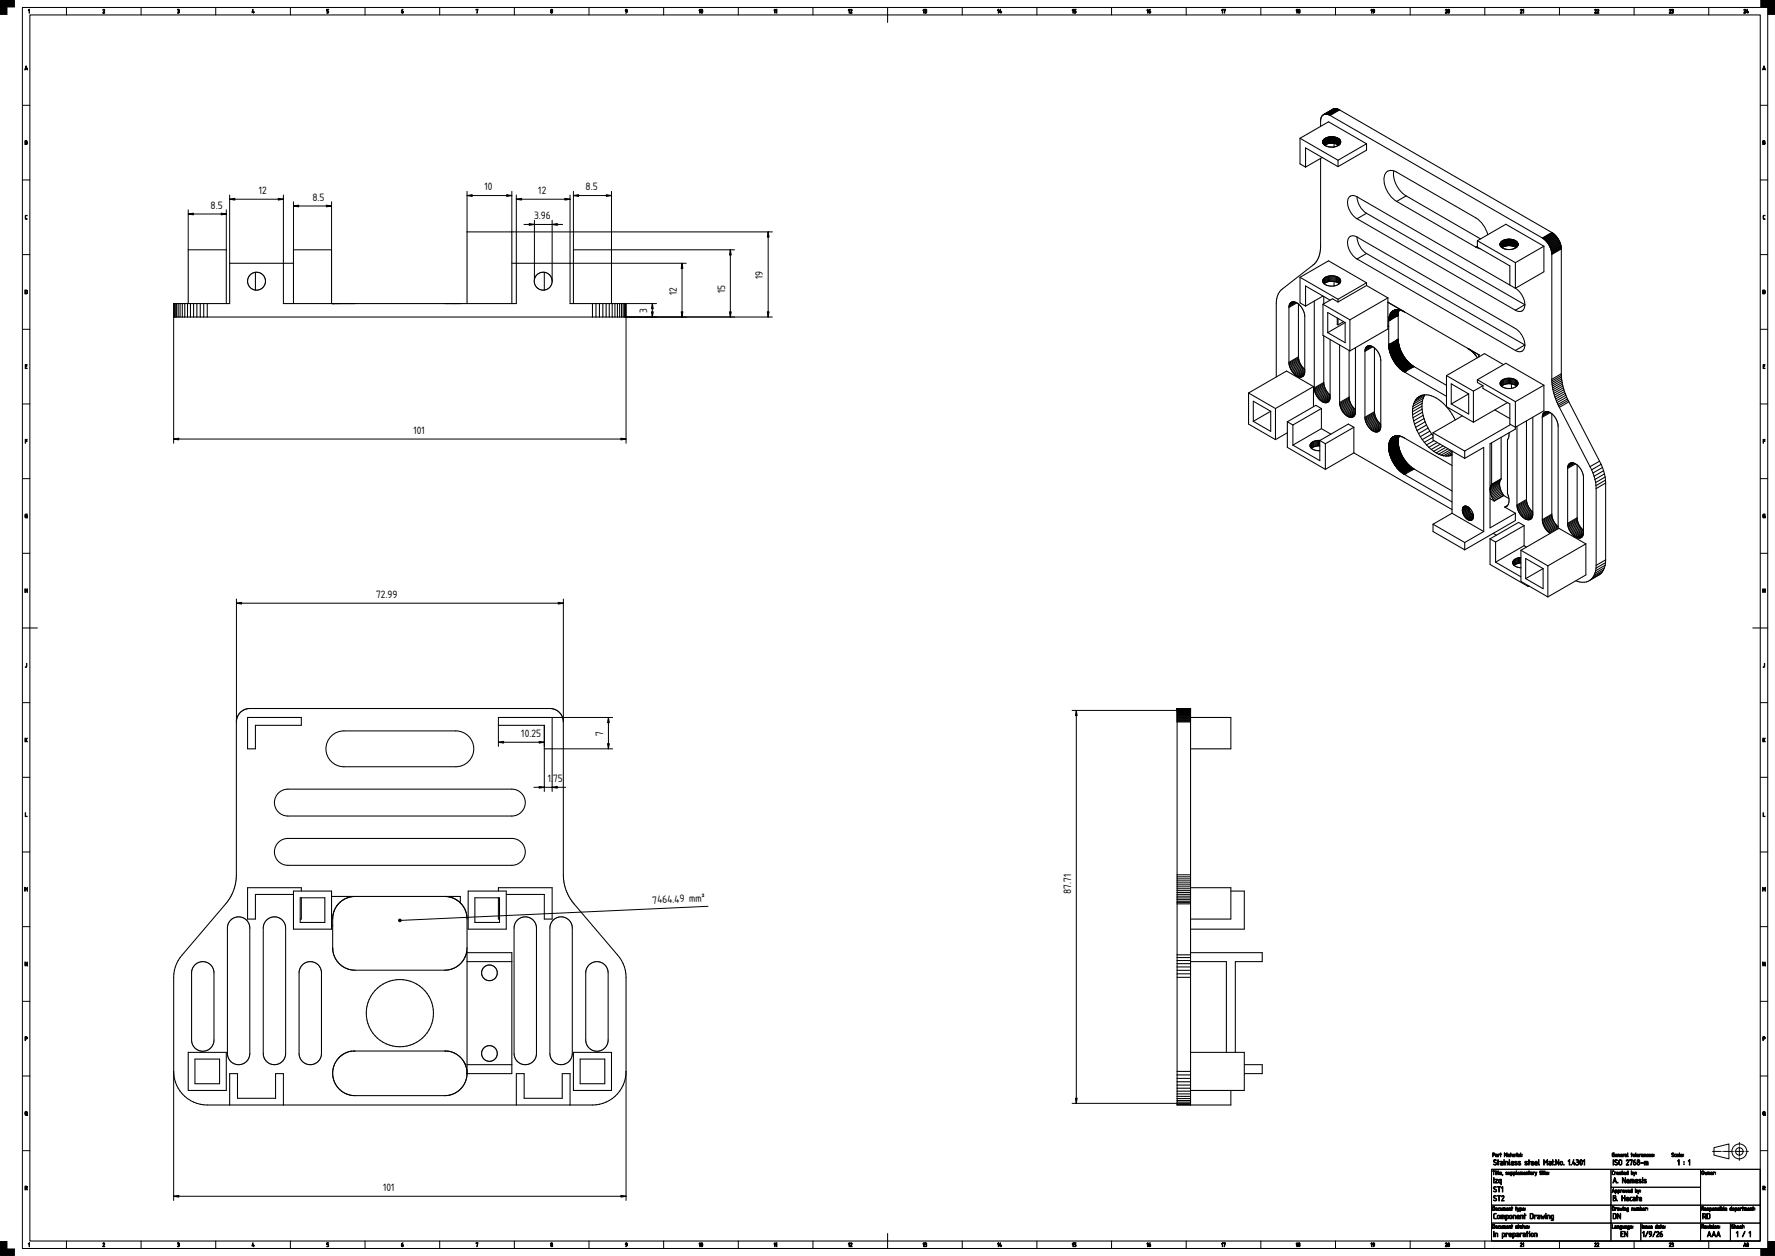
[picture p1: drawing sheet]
<svg xmlns="http://www.w3.org/2000/svg" width="1189mm" height="841mm" viewBox="0 0 1189 841" stroke-linecap="round" stroke-linejoin="round" font-family="sans-serif">
<defs><g id="words">
<g font-size="6.7">
<text x="173" y="130">12</text>
<text x="325" y="127">10</text>
<text x="361" y="130">12</text>
<text x="392" y="127">8.5</text>
<text x="209" y="134">8.5</text>
<text x="141" y="140">8.5</text>
<text x="358" y="147">3.96</text>
<text x="511" y="187" transform="rotate(-90 511 187)">19</text>
<text x="453" y="198" transform="rotate(-90 453 198)">12</text>
<text x="486" y="196" transform="rotate(-90 486 196)">15</text>
<text x="433" y="210" transform="rotate(-90 433 210)">3</text>
<text x="277" y="290">101</text>
<text x="252" y="400">72.99</text>
<text x="349" y="494">10.25</text>
<text x="404" y="493" transform="rotate(-90 404 493)">7</text>
<text x="367" y="524">1.</text>
<text x="370" y="524">75</text>
<text x="717" y="598" transform="rotate(-90 717 598)">87.71</text>
<text x="437" y="605" transform="rotate(-3 437 605)">7464.49 mm²</text>
<text x="257" y="798">101</text>
</g>
</g></defs>
<path d="M20 10h1159v821h-1159zM594 5v10M15 420h10M1174 420h10M999 783h180v48h-180zM594 826v10" fill="none" stroke="#000" stroke-width=".7"/>
<g fill="none" stroke="#000" stroke-width=".67">
<path d="M15 5h1169v831h-1169zM44 5v5M94 5v5M144 5v5M194 5v5M244 5v5M294 5v5M344 5v5M394 5v5M444 5v5M494 5v5M544 5v5"/>
<path d="M644 5v5M694 5v5M744 5v5M794 5v5M844 5v5M894 5v5M944 5v5M994 5v5M1044 5v5M1094 5v5M1144 5v5M15 70h5"/>
<path d="M1179 70h5M15 120h5M1179 120h5M15 170h5M1179 170h5M15 220h5M1179 220h5M15 270h5M1179 270h5M15 320h5M1179 320h5M15 370h5"/>
<path d="M1179 370h5M15 470h5M1179 470h5M15 520h5M1179 520h5M15 570h5M1179 570h5M268 607h.1M15 620h5M1179 620h5M15 670h5M1179 670h5"/>
<path d="M15 720h5M1179 720h5M15 770h5M1148 768l10-2v10l-10-3zM1179 770h5M999 783h80v24h-80zM1079 795h60v12h-60zM1079 783h60v12h-60zM1139 783h40v24h-40zM999 807h80v12h-80zM999 819h80v12h-80zM1079 807h60v12h-60z"/>
<path d="M1079 819h20v12h-20zM1099 819h40v12h-40zM1139 819h20v12h-20zM1139 807h40v12h-40zM1159 819h20v12h-20zM44 831v5M94 831v5M144 831v5M194 831v5M244 831v5M294 831v5M344 831v5"/>
<path d="M394 831v5M444 831v5M494 831v5M544 831v5M644 831v5M694 831v5M744 831v5M794 831v5M844 831v5M894 831v5M944 831v5M994 831v5"/>
<path d="M1044 831v5M1094 831v5M1144 831v5"/>
<circle cx="1165" cy="771" r="5"/>
<circle cx="1165" cy="771" r="2.5"/>
</g>
<g fill="#000" stroke="#000" stroke-width=".67">
<path d="M20 6v3v-2h-1zM69 6l1 1-1 2h1h-1l1-2zM119 6h1v1a1 1 0 0 1 0 1 1 1 0 0 1-1 1 .7 .7 0 0 0 1-1 .7 .7 0 0 0-1-1h1zM169 6v2h1v1l-1-1zM219 6h1h-1v1l1 1v1h-1l1-1-1-1zM319 6h1l-1 3 1-3-1 1zM17 144h1l-1 1v1l1 1-1-1zM1181 144h1l-1 1v1l1 1-1-1zM17 244h1h-1v1h1h-1v2h1h-1zM1181 244h1h-1v1h1h-1v2h1h-1zM17 294h1h-1v1h1h-1v2zM1181 294h1h-1v1h1h-1v2z"/>
<path d="M17 344h1l-1 1v2h1v-2v2l-1-1zM1181 344h1l-1 1v2h1v-2v2l-1-1zM17 394v1h1v-1v3v-2h-1v2zM1181 394v1h1v-1v3v-2h-1v2zM18 444v2l-1 1 1-1zM1182 444v2l-1 1 1-1zM17 494v1l1-1v1v2l-1-2v2zM1181 494v1l1-1v1v2l-1-2v2zM17 544v3h1h-1zM1181 544v3h1h-1zM17 594v1l1-1v3v-2l-1 1v-1v2zM1181 594v1l1-1v3v-2l-1 1v-1v2z"/>
<path d="M17 644l1 2v-2v3l-1-2v2zM1181 644l1 2v-2v3l-1-2v2zM20 832v3v-2h-1zM69 832l1 1-1 2h1h-1l1-2zM119 832h1v1a1 1 0 0 1 0 1 1 1 0 0 1-1 1 .7 .7 0 0 0 1-1 .7 .7 0 0 0-1-1h1zM169 832v2h1v1l-1-1zM219 832h1h-1v1l1 1v1h-1l1-1-1-1zM319 832h1l-1 3 1-3-1 1z"/>
<path d="M269 7l1-1-1 1a.8 .8 0 0 1 1 1 .8 .8 0 0 1 0 1 .8 .8 0 0 1-1-1zM269 8h1z"/>
<path d="M369 8a.5 .5 0 0 0 1 0 .5 .5 0 0 0-1 0zM369 7a.5 .5 0 0 0 1 0 .5 .5 0 0 0-1 0zM369 6h1v1a.9 .9 0 0 1 0 1 .9 .9 0 0 1-1 0z"/>
<path d="M419 6a1.5 1.5 0 0 1 0 3l1-1-1-1zM419 7a.5 .5 0 0 0 1 0 .5 .5 0 0 0-1 0z"/>
<path d="M469 6v3v-2h-1zM470 6v3v-2zM470 6a1.2 1.2 0 0 1 1 1 1.2 1.2 0 0 1-1 2z"/>
<path d="M519 6v3v-2h-1zM520 6v3v-2z"/>
<path d="M569 6v3v-2h-1zM570 6l1 1-1 2h1h-2l1-2z"/>
<path d="M619 6v3v-2h-1zM619 6h1l1 1a1 1 0 0 1 0 1 1.1 1.1 0 0 1-2 1 .7 .7 0 0 0 1-1 .7 .7 0 0 0 0-1z"/>
<path d="M669 6v3v-2h-1zM670 6v2h1l-1 1-1-1z"/>
<path d="M719 6v3v-2h-1zM719 6h2h-1v1l1 1-1 1h-1l1-1-1-1z"/>
<path d="M769 6v3v-2h-1zM770 7v-1v1a.8 .8 0 0 1 1 1 .8 .8 0 0 1-1 1 .8 .8 0 0 1-1-1z"/>
<path d="M819 6v3v-2h-1zM819 6h2l-1 3v-3v1z"/>
<path d="M869 6v3v-2h-1zM870 8a.5 .5 0 0 0 1 0 .5 .5 0 0 0-1 0zM870 6l1 1a.9 .9 0 0 1 0 1 .9 .9 0 0 1-1 0z"/>
<path d="M919 6v3v-2h-1zM920 6a1.5 1.5 0 0 1 0 3v-1v-1z"/>
<path d="M968 6l1 1-1 2h1h-1l1-2zM970 6v3l1-2zM970 6a1.2 1.2 0 0 1 1 1 1.2 1.2 0 0 1-1 2z"/>
<path d="M1018 6l2 1-1 2h1h-2l1-2zM1020 6v3v-2z"/>
<path d="M1068 6l1 1-1 2h1h-1l1-2zM1070 6l1 1-1 2h1h-1l1-2z"/>
<path d="M1118 6l1 1-1 2h1h-1l1-2zM1120 6h1v1a1 1 0 0 1 0 1 1 1 0 0 1-1 1 .7 .7 0 0 0 1-1 .7 .7 0 0 0-1-1h1z"/>
<path d="M1168 6l1 1-1 2h1h-1l1-2zM1170 6v2h1v1l-1-1z"/>
<path d="M17 44l1 3v-1l-1 1zM18 45l-1 1h1z"/>
<path d="M1181 44l1 3v-1l-1 1zM1181 45v1h1z"/>
<path d="M17 94l1 1v1v1h-1zM17 96v1l1-1zM17 94v1h1z"/>
<path d="M1181 94l1 1v1v1h-1zM1181 96v1l1-1zM1181 94v1h1z"/>
<path d="M17 194v3h1v-2zM17 194l1 1v2h-1z"/>
<path d="M1181 194v3h1v-2zM1181 194l1 1v2h-1z"/>
<path d="M17 694v2l1-1zM17 694h1v1v1h-1v1z"/>
<path d="M1181 694v2l1-1zM1181 694h1v1v1h-1v1z"/>
<path d="M17 745v1l1 1v-2zM17 744l1 1v2l-1-1z"/>
<path d="M1181 745v1l1 1v-2zM1181 744l1 1v2l-1-1z"/>
<path d="M1000 772v1h1v-1zM1000 772h1v1l-1 1v1zM1002 774h1zM1002 773h1v2l-1-1h1zM1003 773h1l-1 2zM1005 772l1 1h-1v2zM1008 772v1l1-1v3v-2l-1 1v-1v2zM1010 774h1zM1010 773h1v2l-1-1h1zM1012 772v1v2zM1013 773l1 1zM1013 773h1v1h-1l1 1-1-1zM1015 773h1h-1v2zM1016 773v2zM1017 774h1zM1017 773h1v2l-1-1h1zM1018 772l1 3z"/>
<path d="M1001 777h1h-1l1 1a1 1 0 0 1 0 2 1.1 1.1 0 0 1-2-1l2 1v-1l-2-1zM1003 777l1 1-1 2v-2zM1005 779v1h1v-1zM1005 778h1v2h-1v-1h1v-1zM1007 778v2zM1007 777a.5 .5 0 0 1 1 0 .5 .5 0 0 1-1 0zM1008 778h2v2v-2h-1l-1 2zM1011 777v3zM1013 778l-1 1h2l-1-1zM1012 778h2v1h-2l2 1h-2zM1015 778h1h-1l1 1a.8 .8 0 0 1 0 1 .8 .8 0 0 1-1 0h1l-1-1zM1017 778h1h-1l1 1a.8 .8 0 0 1 0 1 .8 .8 0 0 1-1 0h1l-1-1zM1021 778h2h-1l1 1a.8 .8 0 0 1 0 1 1 1 0 0 1-2 0h2l-2-1zM1024 777v1h1h-1v2v-2zM1026 778v1h1v-1zM1026 778h1v1h-1l1 1h-1zM1028 778v1h1v-1zM1028 778h2v1h-2l2 1h-2zM1030 777l1 3h-1zM1034 777l1 1 1-1v3v-3l-1 2-1-2v3zM1038 779v1h1v-1zM1037 778h2v2h-2v-1h2v-1zM1040 777v1h1h-1v2l-1-2zM1042 777l2 2v-2v3l-2-3v3zM1045 778v1l1 1v-2zM1045 779a1.2 1.2 0 0 1 2 0 1.2 1.2 0 0 1-2 0zM1047 780h1zM1051 777v3v-3h-1zM1052 780h1zM1054 777v2l1-1v1v1l-1-1h-1zM1056 777h1v1a1.3 1.3 0 0 1 0 2 1.3 1.3 0 0 1-1 0 .9 .9 0 0 0 1-1 .9 .9 0 0 0-1-1l1-1zM1059 777a1.8 1.8 0 0 0 0 3l1-2zM1059 777a1.8 1.8 0 0 1 1 1 1.8 1.8 0 0 1-1 2l-1-2zM1061 777v3v-3h-1z"/>
<path d="M1080 777l1 3zM1082 777h1h-1l1 1a1 1 0 0 1 0 2 1 1 0 0 1-1-1l1 1v-1l-2-1zM1085 777v2v1l1-1v-2zM1084 777h2v2v1l-2-1zM1089 777h2l-1 3h1h-2l2-3h-1h-1zM1092 777h1l-1 3 1-3h-1zM1094 777h1l-1 1a1 1 0 0 1 2 0 1.1 1.1 0 0 1-1 2 1 1 0 0 1-1-1zM1094 778v2h1v-1zM1097 779a.7 .7 0 0 0 1 0 .7 .7 0 0 0-1 0zM1097 777a.6 .6 0 0 0 1 0 .6 .6 0 0 0-1 0zM1097 777h1v1a1.1 1.1 0 0 1 0 2 1.1 1.1 0 0 1-1 0 1.1 1.1 0 0 1 0-2zM1099 779h2zM1101 778h3v2l-1-2v2l-1-2-1 2z"/>
<path d="M1080 772h1l-1 1v1h1v-1v2l-1-1zM1082 773l1 1zM1082 773h1v1h-1l1 1-1-1zM1084 773h1v2l-1-2v2zM1086 773v1zM1085 773h1v1h-1l1 1-1-1zM1087 773h1h-1v2zM1088 773h2v2l-2-1h1zM1090 772v3zM1093 772v1v2zM1094 773v1l1-1zM1093 774a1 1 0 0 1 2 0 1 1 0 0 1-2 0zM1096 772v3zM1097 773v1zM1097 773h1v1h-1l1 1-2-1zM1098 773h1h-1v2zM1100 774h1zM1100 773h1v2l-1-1h1zM1101 773h1v2v-2h-1v2zM1103 773h1h-1v1l1 1-1-1zM1105 773v1zM1105 773h1v1h-1l1 1-2-1zM1106 773h1h-1l1 1v1l-1-1h1z"/>
<path d="M1120 772h1l-1 1h1a.7 .7 0 0 1 0 1 .7 .7 0 0 1-1 0h1l-1-1zM1122 773h1h-1v1l1 1-1-1zM1123 774h1zM1123 773h1v2l-1-1h1zM1125 772v3zM1126 773l1 1zM1126 773h1v1h-1l1 1-1-1z"/>
<path d="M1124 777l1 3-1-3zM1128 779v1zM1131 777l1 3-1-3z"/>
<path d="M17 794v2l1-1zM17 794l1 1v1v1v-1h-1v1z"/>
<path d="M1000 784h1l-1 3v-3zM1002 785v2zM1003 784v1v2zM1004 784v3zM1005 785l1 1zM1005 785h1v1h-1l1 1-1-1zM1006 786v1zM1009 785h1h-1l1 1v1l-1-1h1zM1010 785l1 1v-1v2l-1-1zM1012 785v1h1v-1zM1012 785a.9 .9 0 0 1 1 1 .9 .9 0 0 1-1 1zM1014 785v1h1v-1zM1014 785a.9 .9 0 0 1 1 1 .9 .9 0 0 1-1 1zM1016 784v3zM1017 785v1zM1017 785h1v1h-1l1 1-2-1zM1018 785a1.2 1.2 0 0 1 2 0 1.2 1.2 0 0 1 0 2l-1-2v2v-2h-1v2zM1021 785v1zM1021 785h1v1h-1l1 1-2-1zM1022 785h1v2v-2h-1v2zM1024 784l1 1h-1v2zM1025 786h1zM1025 785h1v2l-1-1h1zM1027 785h1h-1v2zM1028 785l1 1v-1v2zM1032 784v1v2zM1033 785v2zM1033 784l1 1v2zM1035 784v3zM1036 785l1 1zM1036 785h1v1h-1l1 1-1-1z"/>
<path d="M1001 795h1h-1l1 1a1 1 0 0 1 0 2 1.1 1.1 0 0 1-2-1l2 1v-1l-2-1zM1003 795h2h-1v3v-3zM1006 795v3v-3h-1z"/>
<path d="M1000 789l1 3zM1001 790h2l-1 2h1h-2l2-2zM1004 790v2h1v-2zM1004 790h2l-1 3v-1h-1z"/>
<path d="M1080 784h1h-1v2l1 1-1-1zM1081 785h1v2zM1083 785l1 1zM1083 785h1v1h-1l1 1-1-1zM1085 786h1zM1085 785h1v2l-1-1h1zM1086 784l1 1v2zM1088 785l1 1zM1088 785h1v1h-1l1 1-1-1zM1090 785v1v-1zM1089 785h1v-1v3l-1-1zM1093 785v1l1-1zM1093 784v1h1v2l-1-1zM1094 785l1 1v-1v2z"/>
<path d="M1081 796v3v-1h-1zM1081 797l-1 1h1zM1082 797v1h1v-1zM1082 797a.9 .9 0 0 1 1 1 .9 .9 0 0 1-1 1zM1084 797v1h1v-1zM1084 797a.9 .9 0 0 1 1 1 .9 .9 0 0 1-1 1zM1085 797h1v2zM1087 797l1 1v-1zM1087 798a.9 .9 0 0 1 1 0 .9 .9 0 0 1-1 0zM1089 797v1l1-1-1 2zM1091 797v1zM1090 797h1v1h-1l1 1-1-1zM1092 797v1h1v-1zM1092 797h1v-1v3l-1-1zM1095 797v1h1v-1zM1095 796v1h2l-1 2-1-1zM1097 797l1 1v-1l-1 2z"/>
<path d="M1081 789l2 3-1-1h-1l-1 1zM1082 789l-1 2h1zM1083 792h1zM1087 789l1 2 1-2v3l-2-3v3zM1090 790v1h1v-1zM1090 790h1v1h-1l1 1h-1zM1092 790h2l1 2-1-2h-1v2v-2h-1v2zM1096 790v1h1l-1-1zM1096 790h1v1h-1l1 1h-2zM1098 790h1h-1l1 1a.8 .8 0 0 1 0 1 .8 .8 0 0 1-1 0h1l-1-1zM1100 790v2zM1101 790h2h-2l1 1a.8 .8 0 0 1 0 1 .8 .8 0 0 1-1 0h1l-1-1z"/>
<path d="M1140 784v2h1v-1zM1140 784l1 1v2l-1-1zM1142 785v1l1-1v1v-1v2v-1l-1 1zM1144 785h1v2v-2h-1v2zM1146 785l1 1zM1146 785h1v1h-1l1 1-1-1zM1147 785h1l-1 2z"/>
<path d="M1181 794v2l1-1zM1181 794l1 1v1v1v-1h-1v1z"/>
<path d="M1000 808v2h1v-1zM1000 808h1v3h-1zM1002 809l1 1v-1zM1001 810a1 1 0 0 1 2 0 1 1 0 0 1-2 0zM1004 809v1v1v-1zM1005 809v1h1v-1v2l-1-1zM1007 809a1.2 1.2 0 0 1 1 0 1.2 1.2 0 0 1 0 2v-2v2l-1-2v2zM1009 809l1 1zM1009 809h1v1h-1l1 1-1-1zM1011 809h1v2v-2h-1v2zM1013 808v1v2zM1015 808l1 1h-1v2zM1016 809l1 1 1-1-1 2zM1018 809v1h1v-1zM1018 809a.9 .9 0 0 1 1 1 .9 .9 0 0 1-1 1zM1020 809l1 1zM1020 809h1v1h-1l1 1-1-1z"/>
<path d="M1001 801h1h-1l1 1a1 1 0 0 1 0 2 1.1 1.1 0 0 1-2-1l2 1v-1l-2-1zM1003 801h2h-1v3v-3zM1006 801h1l-1 3h1h-1l1-3h-1z"/>
<path d="M1001 813h1h-1v2l1 1h-2zM1003 814v1l1 1v-2zM1002 815a1.5 1.5 0 0 1 3 0 1.5 1.5 0 0 1-3 0zM1005 814h3v2l-1-2v2l-1-2-1 2zM1009 814v2h1v-2zM1009 814a1.4 1.4 0 0 1 1 0 1.4 1.4 0 0 1 0 2h-1v1zM1012 814l-1 1 1 1v-2zM1011 815a1.2 1.2 0 0 1 2 0 1.2 1.2 0 0 1-2 0zM1013 814h2v2v-2h-1l-1 2zM1016 814v1h1v-1zM1016 814h2v1h-2l2 1h-2zM1018 814h2v2v-2h-1l-1 2zM1021 813v1h1h-1v2v-2zM1025 813v3h1l1-3zM1025 813h1h1v3h-1h-1zM1028 814h1h-1v2zM1030 815v1h1v-1zM1030 814h1v2h-1v-1h1v-1zM1032 814l1 1v-1l1 1 1-1-1 2-1-1v1zM1035 814v2zM1035 813a.5 .5 0 0 1 1 0 .5 .5 0 0 1-1 0zM1036 814h2v2v-2h-1l-1 2zM1039 814v2h1v-2zM1039 814h2l-1 3h-1h1v-1a1.4 1.4 0 0 1-1-1 1.4 1.4 0 0 1 0-1z"/>
<path d="M1080 808v2h1v-1zM1080 808h1v3h-1zM1082 809h1h-1v2zM1083 810h1zM1083 809h1v2l-1-1h1zM1085 809v1l1-1v1l1-1-1 2v-1l-1 1zM1087 809v2zM1088 809h1v2v-2h-1v2zM1090 809v1h1v-1zM1090 809h1l-1 2h1l-1-1zM1093 809h1v2v-2h-1v2zM1095 809v1h1v-1v2l-1-1zM1096 809a1.2 1.2 0 0 1 2 0 1.2 1.2 0 0 1 0 2v-2l-1 2v-2h-1v2zM1099 809v1l1-1zM1099 808v1h1v2l-1-1zM1101 809v1zM1100 809h2v1h-1l1 1-2-1zM1102 809h1h-1v2z"/>
<path d="M1081 813v3h1v-3zM1080 813h2h1v3h-1h-2zM1083 813l2 2v-2v3l-1-3-1 3z"/>
<path d="M1080 801h2l1 2-1 1h-2zM1081 802v2h1v-1zM1081 801v1h1v-1zM1086 801l1 1h1v-1v3v-2h-1l-1 2zM1090 802l-1 1h2l-1-1zM1089 802h2v1h-2l2 1h-2zM1092 802h1a1.1 1.1 0 0 0-1 1 1.1 1.1 0 0 0 1 1 1 1 0 0 1-1 0 1 1 0 0 1 0-2zM1094 803v1h1v-1zM1094 802h1v2h-1v-1h1v-1zM1096 801l1 1-1 2v-2zM1098 802v1h1v-1zM1098 802h1l1 1h-2l2 1h-2z"/>
<path d="M1140 808v1h1v-1zM1140 808h1v2v1v-1h-1v1zM1142 809l1 1zM1142 809h1v1h-1l1 1-1-1zM1143 809h2h-1l1 1-1 1-1-1h1zM1145 809v1h1v-1zM1145 809a.9 .9 0 0 1 1 1 .9 .9 0 0 1-1 1zM1147 809l1 1v-1zM1147 810a.9 .9 0 0 1 1 0 .9 .9 0 0 1-1 0zM1149 809h1v2v-2h-1v2zM1150 809h1h-1l1 1v1l-1-1h1zM1152 809v2zM1153 809v1h1v-1zM1153 808v1h1v2l-1-1zM1155 808v3zM1156 809v1zM1156 809h1v1h-1l1 1-2-1zM1159 809v1h1v-1zM1159 809h1v-1v3l-1-1zM1161 809v1zM1161 809h1v1h-1l1 1-2-1zM1162 809v1h1v-1zM1162 809a1.1 1.1 0 0 1 2 1 1.1 1.1 0 0 1-2 1zM1164 810h1zM1164 809h1v2l-1-1h1zM1166 809h1h-1v2zM1167 808l1 1h-1v2zM1168 809a1.2 1.2 0 0 1 2 0 1.2 1.2 0 0 1 0 2l-1-2v2v-2h-1v2zM1171 809l1 1zM1171 809h1v1h-1l1 1-1-1zM1172 809h1v2v-2h-1v2zM1174 808l1 1h-1v2z"/>
<path d="M1141 813v1h1v-1zM1140 813h2v2l1 1-1-1h-1l-1 1zM1144 813v3h1v-3zM1143 813h2v3h-2z"/>
<path d="M269 833l1-1-1 1a.8 .8 0 0 1 1 0 1 1 0 0 1 0 2 .8 .8 0 0 1-1-1zM269 834h1z"/>
<path d="M369 834a.5 .5 0 0 0 1 0 .5 .5 0 0 0-1 0zM369 833a.5 .5 0 0 0 1 0 .5 .5 0 0 0-1 0zM369 832h1v1a.9 .9 0 0 1 0 1 .9 .9 0 0 1-1 0z"/>
<path d="M419 832a1.5 1.5 0 0 1 0 3l1-1-1-1zM419 833a.5 .5 0 0 0 1 0 .5 .5 0 0 0-1 0z"/>
<path d="M469 832v3v-2h-1zM470 832v3v-2zM470 832a1.2 1.2 0 0 1 1 1 1.2 1.2 0 0 1-1 2z"/>
<path d="M519 832v3v-2h-1zM520 832v3v-2z"/>
<path d="M569 832v3v-2h-1zM570 832l1 1-1 2h1h-2l1-2z"/>
<path d="M619 832v3v-2h-1zM619 832h1l1 1a1 1 0 0 1 0 1 1.1 1.1 0 0 1-2 1 .7 .7 0 0 0 1-1 .7 .7 0 0 0 0-1z"/>
<path d="M669 832v3v-2h-1zM670 832v2h1l-1 1-1-1z"/>
<path d="M719 832v3v-2h-1zM719 832h2h-1v1l1 1-1 1h-1l1-1-1-1z"/>
<path d="M769 832v3v-2h-1zM770 833v-1v1a.8 .8 0 0 1 1 0 1.1 1.1 0 0 1-1 2 .8 .8 0 0 1-1-1z"/>
<path d="M819 832v3v-2h-1zM819 832h2l-1 3v-3v1z"/>
<path d="M869 832v3v-2h-1zM870 834a.5 .5 0 0 0 1 0 .5 .5 0 0 0-1 0zM870 832l1 1a.9 .9 0 0 1 0 1 .9 .9 0 0 1-1 0z"/>
<path d="M919 832v3v-2h-1zM920 832a1.5 1.5 0 0 1 0 3v-1v-1z"/>
<path d="M968 832l1 1-1 2h1h-1l1-2zM970 832v3l1-2zM970 832a1.2 1.2 0 0 1 1 1 1.2 1.2 0 0 1-1 2z"/>
<path d="M1000 820v2h1v-1zM1000 820h1v3h-1zM1002 821l1 1v-1zM1001 822a1 1 0 0 1 2 0 1 1 0 0 1-2 0zM1004 821v1v1v-1zM1005 821v1h1v-1v2l-1-1zM1007 821a1.2 1.2 0 0 1 1 0 1.2 1.2 0 0 1 0 2v-2v2l-1-2v2zM1009 821l1 1zM1009 821h1v1h-1l1 1-1-1zM1011 821h1v2v-2h-1v2zM1013 820v1v2zM1015 821h1h-1l1 1v1l-1-1h1zM1017 820l1 1h-1v2zM1018 822h1zM1018 821h1v2l-1-1h1zM1020 820l1 1h-1v2zM1021 821v1h1v-1v2l-1-1zM1023 821h1h-1l1 1v1l-1-1h1z"/>
<path d="M1000 825l1 3zM1001 826h2v2v-2h-1l-1 2zM1006 826v2h1l1-2zM1006 826a1.4 1.4 0 0 1 2 0 1.4 1.4 0 0 1-1 2h-1v1zM1009 826h1h-1v2zM1011 826v1h1v-1zM1011 826h1v1h-1l1 1h-1zM1014 826v2l1-2zM1013 826a1.4 1.4 0 0 1 2 0 1.4 1.4 0 0 1-1 2l-1 1zM1016 827v1h1v-1zM1016 826h1v2h-1v-1h1v-1zM1018 826h2h-1h-1v2zM1020 827l1 1v-1zM1020 826h2v2h-2v-1h1v-1zM1023 825v1h1h-1v2l-1-2zM1024 826v2zM1024 825a.5 .5 0 0 1 1 0 .5 .5 0 0 1-1 0zM1026 826v1v1l1-2zM1025 827a1.2 1.2 0 0 1 2 0 1.2 1.2 0 0 1-2 0zM1028 826h2v2l-1-2h-1v2z"/>
<path d="M1018 832l2 1-1 2h1h-2l1-2zM1020 832v3v-2z"/>
<path d="M1068 832l1 1-1 2h1h-1l1-2zM1070 832l1 1-1 2h1h-1l1-2z"/>
<path d="M1080 820v2l1 1h-1zM1082 821h1v2l-2-1h1zM1083 821h1v2v-2h-1v2zM1085 821v1h1v-1zM1085 821h1v2h-1h1l-1-1zM1087 821v1h1v-1v2l-1-1zM1088 821h2l-1 2-1-1h1zM1090 821v1h1v-1zM1090 821h1v2h-1h1l-1-1zM1092 821l1 1zM1092 821h1v1h-1l1 1-1-1z"/>
<path d="M1086 825h1h-1v1h1h-1v2h1h-1zM1088 825l2 2v-2v3l-2-3v3z"/>
<path d="M1100 820v3zM1101 821h1h-1l1 1v1l-2-1h1zM1102 821h1h-1l1 1v1l-1-1h1zM1104 821v1h1v-1v2l-1-1zM1106 821l1 1zM1106 821h1v1h-1l1 1-1-1zM1109 821v1h1v-1zM1109 821h1v-1v3l-1-1zM1111 821h1v2l-2-1h1zM1112 820l1 1-1 2zM1114 821v1zM1114 821h1v1h-1l1 1-2-1z"/>
<path d="M1101 825v3v-3h-1zM1104 825l-2 3zM1105 825a1.8 1.8 0 0 1 1 1 1.8 1.8 0 0 1-1 2l1-1-1-1zM1105 826a.7 .7 0 0 0 1 0 .7 .7 0 0 0-1 0zM1109 825l-2 3zM1110 825h1l-1 3h1h-2l2-3h-1h-1zM1112 825h1l-1 1a1 1 0 0 1 2 0 1.1 1.1 0 0 1-1 2 1 1 0 0 1-1-1zM1112 826v2h1v-1z"/>
<path d="M1118 832l1 1-1 2h1h-1l1-2zM1120 832h1v1a1 1 0 0 1 0 1 1 1 0 0 1-1 1 .7 .7 0 0 0 1-1 .7 .7 0 0 0-1-1h1z"/>
<path d="M1140 820v1h1v-1zM1140 820h1v1v2v-1h-1v1zM1142 821l1 1zM1142 821h1v1h-1l1 1-1-1zM1143 821l1 1 1-1-1 2zM1145 821v2zM1146 821h1h-1l1 1v1l-1-1h1zM1148 821v2zM1147 820a.5 .5 0 0 1 1 0 .5 .5 0 0 1-1 0zM1149 821v1v-1zM1148 822a1 1 0 0 1 2 0 1 1 0 0 1-2 0zM1150 821h1v2v-2h-1v2z"/>
<path d="M1145 825l1 3v-1h-2v1zM1145 825l-1 2h1zM1148 825l1 3v-1h-2v1zM1148 825l-1 2h1zM1151 825l1 3v-1h-2v1zM1151 825l-1 2h2z"/>
<path d="M1160 820h1l-1 1h1a.7 .7 0 0 1 0 1 .7 .7 0 0 1-1 0h1l-1-1zM1162 820v1h1v2l-1-2v2zM1164 821v1zM1164 821h1v1h-1l1 1-2-1zM1165 821l1 1zM1165 821h1v1h-1l1 1-1-1zM1167 820l1 1h-1v2z"/>
<path d="M1164 825v3v-3h-1zM1169 825l-2 3zM1172 825v3v-3h-1z"/>
<path d="M1169 832v3v-1l-1 1zM1169 833l-1 1h1zM1170 832l1 3v-2zM1170 832a1.2 1.2 0 0 1 1 1 1.2 1.2 0 0 1-1 2z"/>
</g>
<path d="M0 0h10v5h-5v5h-5zM1179 0h10v10h-5v-5h-5zM0 831h5v5h5v5h-10zM1179 836h5v-5h5v10h-10z" fill="#000"/>
<path d="M1147 771h24" fill="none" stroke="#000" stroke-width=".67" stroke-dasharray="6 .7 .1 .7" stroke-dashoffset=".2"/>
<path d="M1165 777v-12" fill="none" stroke="#000" stroke-width=".67" stroke-dasharray="6 .7 .1 .7" stroke-dashoffset="4.6"/>
<g fill="#fff">
<path d="M161 477a9 9 0 0 1 6-3h201a9 9 0 0 1 9 9v103a30 30 0 0 0 7 19l31 36 3 6 1 7v63a22 22 0 0 1-22 23h-258a22 22 0 0 1-23-23v-63l1-7 4-6 30-36a30 30 0 0 0 7-19v-103a9 9 0 0 1 3-6z" fill-rule="evenodd"/>
<path d="M161 477a9 9 0 0 1 6-3h201a9 9 0 0 1 9 9v103a30 30 0 0 0 7 19l31 36 3 6 1 7v63a22 22 0 0 1-22 23h-15v-21h-5v16h-26v-16h-5v21h-156v-21h-5v16h-26v-16h-5v21h-15a22 22 0 0 1-23-23v-63l1-7 4-6 30-36a30 30 0 0 0 7-19v-103a9 9 0 0 1 3-6z" fill-rule="evenodd"/>
<path d="M166 594h36v3h20v3h86v5l3 4 2 5v21l-1 4-1 3-3 4-4 2-4 1-62 1-5-1-5-3-3-3-1-3-1-5v-15h-1v2h-25v-23h-26v16h-5z" fill-rule="evenodd"/>
<path d="M227 605l5-3 5-2h61l6 1 3 2 2 3 2 3 2 3v23l-1 5-2 4-3 3-3 2-5 1h-61l-6-1-4-3-2-2-2-4-1-4v-23l1-4z" fill-rule="evenodd"/>
<path d="M186 531l3-2 4-1h150a9 9 0 0 1 9 9 9 9 0 0 1-9 9h-150a9 9 0 0 1-8-5 9 9 0 0 1 1-10z" fill-rule="evenodd"/>
<path d="M186 564l3-2 4-1h150a9 9 0 0 1 9 9 9 9 0 0 1-9 9h-150a9 9 0 0 1-8-5 9 9 0 0 1 1-10z" fill-rule="evenodd"/>
<path d="M313 638h30v81h-30z" fill-rule="evenodd"/>
<path d="M222 493l4-3 4-1h75a12 12 0 0 1 12 12 12 12 0 0 1-12 12h-75a12 12 0 0 1-11-7 12 12 0 0 1 3-13z" fill-rule="evenodd"/>
<path d="M313 644h30v69h-30z" fill-rule="evenodd"/>
<path d="M370 616a8 8 0 0 1 9-2 8 8 0 0 1 4 7v84a7 7 0 0 1-7 8 7 7 0 0 1-8-8v-84l1-3z" fill-rule="evenodd"/>
<path d="M154 616a8 8 0 0 1 9-2 8 8 0 0 1 4 7v84a7 7 0 0 1-7 8 7 7 0 0 1-8-8v-84l1-3z" fill-rule="evenodd"/>
<path d="M178 616a8 8 0 0 1 9-2 8 8 0 0 1 4 7v84a7 7 0 0 1-7 8 7 7 0 0 1-8-8v-84l1-3z" fill-rule="evenodd"/>
<path d="M346 616a8 8 0 0 1 9-2 8 8 0 0 1 4 7v84a7 7 0 0 1-7 8 7 7 0 0 1-8-8v-84l1-3z" fill-rule="evenodd"/>
<path d="M202 646a8 8 0 0 1 9-2 8 8 0 0 1 4 7v54a7 7 0 0 1-7 8 7 7 0 0 1-8-8v-54l1-3z" fill-rule="evenodd"/>
<path d="M314 597h20v-3h36v21h-5v-16h-26v23h-25z" fill-rule="evenodd"/>
<path d="M130 646a8 8 0 0 1 9-2 8 8 0 0 1 4 7v45a7 7 0 0 1-7 8 7 7 0 0 1-8-8v-45l1-3z" fill-rule="evenodd"/>
<path d="M394 646a8 8 0 0 1 9-2 8 8 0 0 1 4 7v45a7 7 0 0 1-7 8 7 7 0 0 1-8-8v-45l1-3z" fill-rule="evenodd"/>
<path d="M314 597h25v25h-25z" fill-rule="evenodd"/>
<path d="M197 597h25v25h-25z" fill-rule="evenodd"/>
<path d="M384 705h26v25h-26z" fill-rule="evenodd"/>
<path d="M126 705h26v25h-26z" fill-rule="evenodd"/>
<path d="M154 719h5v16h26v-16h5v21h-36z" fill-rule="evenodd"/>
<path d="M346 719h5v16h26v-16h5v21h-36z" fill-rule="evenodd"/>
<path d="M318 601h17v17h-17z" fill-rule="evenodd"/>
<path d="M201 601h17v17h-17z" fill-rule="evenodd"/>
<path d="M131 709h16v17h-16z" fill-rule="evenodd"/>
<path d="M389 709h16v17h-16z" fill-rule="evenodd"/>
<path d="M166 480h36v6h-31v15h-5z" fill-rule="evenodd"/>
<path d="M334 480h36v21h-5v-15h-31z" fill-rule="evenodd"/>
<path d="M318 601h16v14h1v3h-17z" fill-rule="evenodd"/>
<path d="M202 601h16v17h-17v-3h1z" fill-rule="evenodd"/>
<path d="M334 594h36v21h-5v-16h-26v-2h-5z" fill-rule="evenodd"/>
<path d="M166 594h36v3h-5v2h-26v16h-5z" fill-rule="evenodd"/>
<path d="M313 713h30v6h-30z" fill-rule="evenodd"/>
<path d="M313 638h30v6h-30z" fill-rule="evenodd"/>
<path d="M222 600h16l-7 2-3 2-2 2-3 6v8h-1z" fill-rule="evenodd"/>
<path d="M298 600h10v5l-4-4z" fill-rule="evenodd"/>
<path d="M201 601h1v14h-1z" fill-rule="evenodd"/>
<path d="M334 601h1v14h-1z" fill-rule="evenodd"/>
<circle cx="268" cy="678" r="22"/>
<circle cx="328" cy="651" r="5"/>
<circle cx="328" cy="705" r="5"/>
</g>
<g fill="none" stroke="#000" stroke-width=".7">
<path d="M161 477a9 9 0 0 1 6-3h201a9 9 0 0 1 9 9v103a30 30 0 0 0 7 19l31 36 3 6 1 7v63a22 22 0 0 1-22 23h-258a22 22 0 0 1-23-23v-63l1-7 4-6 30-36a30 30 0 0 0 7-19v-103a9 9 0 0 1 3-6zM166 480h36v6h-31v15h-5zM222 493l4-3 4-1h75a12 12 0 0 1 12 12 12 12 0 0 1-12 12h-75a12 12 0 0 1-11-7 12 12 0 0 1 3-13zM334 480h36v21h-5v-15h-31zM186 531l3-2 4-1h150a9 9 0 0 1 9 9 9 9 0 0 1-9 9h-150a9 9 0 0 1-8-5 9 9 0 0 1 1-10zM186 564l3-2 4-1h150a9 9 0 0 1 9 9 9 9 0 0 1-9 9h-150a9 9 0 0 1-8-5 9 9 0 0 1 1-10zM197 597h25v25h-25zM202 597v-3h-36v21h5v-16h26M314 597h25v25h-25zM334 597v-3h36v21h-5v-16h-26M155 616a7 7 0 0 1 8-1 7 7 0 0 1 4 6v84a7 7 0 0 1-7 8 7 7 0 0 1-8-8v-84a7 7 0 0 1 3-5zM179 616a7 7 0 0 1 8-1 7 7 0 0 1 4 6v84a7 7 0 0 1-7 8 7 7 0 0 1-8-8v-84a7 7 0 0 1 3-5z"/>
<path d="M201 601h17v17h-17zM202 601v14h-1M222 600h86v5M222 620h1M231 602h.1M238 600a15 15 0 0 0-15 15v20a15 15 0 0 0 15 15h60a15 15 0 0 0 15-15v-20a15 15 0 0 0-5-10M298 600a15 15 0 0 1 10 5M318 601h17v17h-17zM334 601v14h1M347 616a7 7 0 0 1 8-1 7 7 0 0 1 4 6v84a7 7 0 0 1-7 8 7 7 0 0 1-8-8v-84a7 7 0 0 1 3-5zM371 616a7 7 0 0 1 8-1 7 7 0 0 1 4 6v84a7 7 0 0 1-7 8 7 7 0 0 1-8-8v-84a7 7 0 0 1 3-5zM313 637h.1"/>
<path d="M313 638h30v81h-30zM130 646a8 8 0 0 1 9-2 8 8 0 0 1 4 7v45a7 7 0 0 1-7 8 7 7 0 0 1-8-8v-45l1-3zM202 646a8 8 0 0 1 9-2 8 8 0 0 1 4 7v54a7 7 0 0 1-7 8 7 7 0 0 1-8-8v-54l1-3zM313 644h30M394 646a8 8 0 0 1 9-2 8 8 0 0 1 4 7v45a7 7 0 0 1-7 8 7 7 0 0 1-8-8v-45l1-3zM126 705h26v25h-26zM131 709h16v17h-16zM227 708l5-3 5-1h61a15 15 0 0 1 15 15 15 15 0 0 1-15 15h-60a15 15 0 0 1-14-10 15 15 0 0 1 3-16zM313 719h.1M313 713h30M384 705h26v25h-26zM389 709h16v17h-16z"/>
<path d="M154 740v-21h5v16h26v-16h5v21M346 740v-21h5v16h26v-16h5v21"/>
<circle cx="328" cy="651" r="5"/>
<circle cx="268" cy="678" r="22"/>
<circle cx="328" cy="705" r="5"/>
</g>
<g fill="none" stroke="#000" stroke-width=".67">
<path d="M158 404h219M158 401v82M377 401v82M334 497h31M334 486v14M365 486v14M370 480h40M408 480v21M365 501v29M410 501h-40v29M358 527h21M474 607l-206 9"/>
<path d="M116 717v87M419 717v87M116 801h303"/>
</g>
<g fill="#000" stroke="#000" stroke-width=".67">
<path d="M158 404l4-1v1zM374 403l3 1h-3zM334 497l3-1v2zM361 496l4 1-4 1zM408 480v4h-1zM407 498h1v3zM361 527h4l-4 1zM370 527h3v1zM116 801l4-1v2zM416 800l3 1-3 1z"/>
<circle cx="268" cy="616" r=".9"/>
</g>
<g fill="#fff">
<path d="M126 167h26v36h2v-27h43v-9h25v36h91v-48h30v21h39v27h2v-36h26v36h9v9h-303v-9h10z" fill-rule="evenodd"/>
<path d="M154 176h36v27h156v-27h36v27h15v9h-258v-9h15z" fill-rule="evenodd"/>
<path d="M313 155h30v48h-30z" fill-rule="evenodd"/>
<path d="M384 167h26v36h-26z" fill-rule="evenodd"/>
<path d="M126 167h26v36h-26z" fill-rule="evenodd"/>
<path d="M197 167h25v36h-25z" fill-rule="evenodd"/>
<path d="M190 176h7v27h-7z" fill-rule="evenodd"/>
<path d="M343 176h3v27h-3z" fill-rule="evenodd"/>
<path d="M360 184l2-1 3-1v12a6 6 0 0 1-7-3 6 6 0 0 1 2-7z" fill-rule="evenodd"/>
<path d="M171 182a6 6 0 0 1 7 6 6 6 0 0 1-7 6z" fill-rule="evenodd"/>
<path d="M365 182a6 6 0 0 1 5 6 6 6 0 0 1-5 6z" fill-rule="evenodd"/>
<path d="M168 184l3-2v12a6 6 0 0 1-5-4 6 6 0 0 1 2-6z" fill-rule="evenodd"/>
<path d="M136 203h3v9h-3z" fill-rule="evenodd"/>
<path d="M397 203h2v9h-2z" fill-rule="evenodd"/>
<path d="M134 203h2v9h-2z" fill-rule="evenodd"/>
<path d="M399 203h2v9h-2z" fill-rule="evenodd"/>
<path d="M132 203h2v9h-2z" fill-rule="evenodd"/>
<path d="M401 203h3v9h-3z" fill-rule="evenodd"/>
<path d="M130 203h2v9h-2z" fill-rule="evenodd"/>
<path d="M404 203h2v9h-2z" fill-rule="evenodd"/>
<path d="M128 203h2v9h-2z" fill-rule="evenodd"/>
<path d="M406 203h2v9h-2z" fill-rule="evenodd"/>
<path d="M408 203h2v9h-2z" fill-rule="evenodd"/>
<path d="M126 203h2v9h-2z" fill-rule="evenodd"/>
<path d="M124 203h2v9h-2z" fill-rule="evenodd"/>
<path d="M410 203h2v9h-2z" fill-rule="evenodd"/>
<path d="M122 203h2v9h-2z" fill-rule="evenodd"/>
<path d="M412 203h2v9h-2z" fill-rule="evenodd"/>
<path d="M121 203h1v9h-1z" fill-rule="evenodd"/>
<path d="M414 203h1v9h-1z" fill-rule="evenodd"/>
<path d="M119 203h2v9h-2z" fill-rule="evenodd"/>
<path d="M415 203h1v9h-1z" fill-rule="evenodd"/>
<path d="M416 203h1v9h-1z" fill-rule="evenodd"/>
<path d="M118 203h1v9h-1z" fill-rule="evenodd"/>
<path d="M417 203h1v9h-1z" fill-rule="evenodd"/>
<path d="M117 203h1v9h-1z" fill-rule="evenodd"/>
<path d="M117 203v9z" fill-rule="evenodd"/>
<path d="M418 203h1v9h-1z" fill-rule="evenodd"/>
<path d="M116 203l1 9z" fill-rule="evenodd"/>
<path d="M419 203v9z" fill-rule="evenodd"/>
<path d="M419 203v9z" fill-rule="evenodd"/>
<path d="M116 203v9z" fill-rule="evenodd"/>
<path d="M222 203h1z" fill-rule="evenodd"/>
<path d="M236 203h1z" fill-rule="evenodd"/>
<path d="M300 203h1z" fill-rule="evenodd"/>
<path d="M234 203h1z" fill-rule="evenodd"/>
<path d="M302 203h1z" fill-rule="evenodd"/>
<path d="M232 203h1z" fill-rule="evenodd"/>
<path d="M230 203h1z" fill-rule="evenodd"/>
<path d="M306 203h1z" fill-rule="evenodd"/>
<path d="M233 203h1z" fill-rule="evenodd"/>
<path d="M298 203h1z" fill-rule="evenodd"/>
<path d="M228 203h1z" fill-rule="evenodd"/>
<circle cx="172" cy="188" r="6"/>
<circle cx="364" cy="188" r="6"/>
</g>
<g fill="none" stroke="#000" stroke-width=".7">
<path d="M190 176v27h156v-27M197 176h-43v27h-38v9h303v-9h-37v-27h-39M171 182v12M365 182v12M117 203v9M118 203v9M119 203v9M121 203v9M122 203v9M124 203v9M126 203v9M126 203v-36h26v36"/>
<path d="M128 203v9M130 203v9M132 203v9M134 203v9M136 203v9M139 203v9M197 203v-36h25v36M223 203h.1M224 203h.1M225 203h.1M226 203h.1M227 203h.1"/>
<path d="M228 203h.1M229 203h.1M230 203h.1M231 203h.1M232 203h.1M233 203h.1M234 203h.1M235 203h.1M236 203h.1M237 203h.1M238 203h.1M298 203h.1"/>
<path d="M299 203h.1M300 203h.1M301 203h.1M302 203h.1M303 203h.1M304 203h.1M305 203h.1M306 203h.1M307 203h.1M308 203h.1M313 203v-48h30v48M384 203v-36h26v36"/>
<path d="M397 203v9M399 203v9M401 203v9M404 203v9M406 203v9M408 203v9M410 203v9M412 203v9M414 203v9M415 203v9M416 203v9M417 203v9"/>
<path d="M418 203v9M419 203v9"/>
<circle cx="172" cy="188" r="6"/>
<circle cx="364" cy="188" r="6"/>
</g>
<g fill="none" stroke="#000" stroke-width=".67">
<path d="M154 133h36M154 131v45M190 131v45M197 138h25M197 135v32M222 135v32M313 131h30M313 128v27M343 128v27h174M346 133h36M346 131v45M382 131v45h78"/>
<path d="M384 131h26M384 128v39M410 128v39h82M126 143h26M126 140v27M152 140v27M351 150h26M358 147v40M370 147v41M514 155v57M457 176v36M489 167v45"/>
<path d="M116 212v85M419 212h98M419 212v85M419 203h21M437 203v9M116 294h303"/>
</g>
<g fill="#000" stroke="#000" stroke-width=".67">
<path d="M154 133h3v1zM186 133h4l-4 1zM197 138l3-1v2zM219 137l3 1-3 1zM313 131l3-1v2zM339 130l4 1-4 1zM346 133h3v1zM378 133h4l-4 1zM384 131l4-1v2zM406 130l4 1-4 1zM126 143h4v1zM148 143h4l-4 1z"/>
<path d="M354 150h4l-4 1zM370 150h3v1zM514 155l1 4h-1zM457 176v4h-1zM489 167l1 4h-1zM436 209h2l-1 3zM437 203l1 4h-2zM456 209h1v3zM489 209h1l-1 3zM514 209h1l-1 3zM116 294l4-1v2zM416 293l3 1-3 1z"/>
</g>
<g fill="#fff">
<path d="M788 474h9v6h27v21h-27v93h27v3h9v25h-36v16h48v6h-18v61h6v8h12v6h-12v11h-9v10h-36z" fill-rule="evenodd"/>
<path d="M797 644h24v61h-24z" fill-rule="evenodd"/>
<path d="M788 483h9v103h-9z" fill-rule="evenodd"/>
<path d="M797 705h36v25h-36z" fill-rule="evenodd"/>
<path d="M797 638h48v6h-18v61h-6v-61h-24z" fill-rule="evenodd"/>
<path d="M788 654h9v63h-9z" fill-rule="evenodd"/>
<path d="M797 594h27v21h-27z" fill-rule="evenodd"/>
<path d="M797 480h27v21h-27z" fill-rule="evenodd"/>
<path d="M797 615h27v-18h9v25h-36z" fill-rule="evenodd"/>
<path d="M788 605h9v34h-9z" fill-rule="evenodd"/>
<path d="M797 730h27v10h-27z" fill-rule="evenodd"/>
<path d="M833 713h12v6h-12z" fill-rule="evenodd"/>
<path d="M788 717h9v3h-9z" fill-rule="evenodd"/>
<path d="M788 652h9v2h-9z" fill-rule="evenodd"/>
<path d="M788 650h9v2h-9z" fill-rule="evenodd"/>
<path d="M788 720h9v2h-9z" fill-rule="evenodd"/>
<path d="M788 722h9v2h-9z" fill-rule="evenodd"/>
<path d="M788 647h9v3h-9z" fill-rule="evenodd"/>
<path d="M788 724h9v3h-9z" fill-rule="evenodd"/>
<path d="M788 645h9v2h-9z" fill-rule="evenodd"/>
<path d="M788 643h9v2h-9z" fill-rule="evenodd"/>
<path d="M788 727h9v2h-9z" fill-rule="evenodd"/>
<path d="M788 641h9v2h-9z" fill-rule="evenodd"/>
<path d="M788 729h9v2h-9z" fill-rule="evenodd"/>
<path d="M788 731h9v1h-9z" fill-rule="evenodd"/>
<path d="M788 639h9v2h-9z" fill-rule="evenodd"/>
<path d="M788 732h9v2h-9z" fill-rule="evenodd"/>
<path d="M788 734h9v2h-9z" fill-rule="evenodd"/>
<path d="M788 586h9v1h-9z" fill-rule="evenodd"/>
<path d="M788 587h9v1h-9z" fill-rule="evenodd"/>
<path d="M788 588h9v2h-9z" fill-rule="evenodd"/>
<path d="M788 590h9v1h-9z" fill-rule="evenodd"/>
<path d="M788 591h9v1h-9z" fill-rule="evenodd"/>
<path d="M788 592h9v2h-9z" fill-rule="evenodd"/>
<path d="M788 594h9v1h-9z" fill-rule="evenodd"/>
<path d="M788 736h9v1h-9z" fill-rule="evenodd"/>
<path d="M788 595h9v1h-9z" fill-rule="evenodd"/>
<path d="M788 596h9v2h-9z" fill-rule="evenodd"/>
<path d="M788 598h9v1h-9z" fill-rule="evenodd"/>
<path d="M788 599h9v1h-9z" fill-rule="evenodd"/>
<path d="M788 600h9v1h-9z" fill-rule="evenodd"/>
<path d="M788 601h9v1h-9z" fill-rule="evenodd"/>
<path d="M788 602h9v2h-9z" fill-rule="evenodd"/>
<path d="M788 737h9v1h-9z" fill-rule="evenodd"/>
<path d="M788 604h9h-9z" fill-rule="evenodd"/>
<path d="M788 604h9v1h-9z" fill-rule="evenodd"/>
<path d="M788 738h9v1h-9z" fill-rule="evenodd"/>
<path d="M788 739h9h-9z" fill-rule="evenodd"/>
<path d="M788 483h9h-9z" fill-rule="evenodd"/>
<path d="M788 483h9h-9z" fill-rule="evenodd"/>
<path d="M788 482h9v1h-9z" fill-rule="evenodd"/>
<path d="M788 482h9h-9z" fill-rule="evenodd"/>
<path d="M788 481h9v1h-9z" fill-rule="evenodd"/>
<path d="M788 481h9h-9z" fill-rule="evenodd"/>
<path d="M788 480h9v1h-9z" fill-rule="evenodd"/>
<path d="M788 480h9h-9z" fill-rule="evenodd"/>
<path d="M788 480h9h-9z" fill-rule="evenodd"/>
<path d="M788 479l9 1z" fill-rule="evenodd"/>
<path d="M788 479h9z" fill-rule="evenodd"/>
<path d="M788 478l9 1z" fill-rule="evenodd"/>
<path d="M788 739l9 1z" fill-rule="evenodd"/>
<path d="M788 478h9z" fill-rule="evenodd"/>
<path d="M788 478h9z" fill-rule="evenodd"/>
<path d="M788 477l9 1z" fill-rule="evenodd"/>
<path d="M788 477h9z" fill-rule="evenodd"/>
<path d="M788 477h9z" fill-rule="evenodd"/>
<path d="M788 476l9 1z" fill-rule="evenodd"/>
<path d="M788 476h9z" fill-rule="evenodd"/>
<path d="M788 476h9z" fill-rule="evenodd"/>
<path d="M788 476h9z" fill-rule="evenodd"/>
<path d="M788 475l9 1z" fill-rule="evenodd"/>
<path d="M788 475h9z" fill-rule="evenodd"/>
<path d="M788 475h9z" fill-rule="evenodd"/>
<path d="M788 475h9z" fill-rule="evenodd"/>
<path d="M788 475h9z" fill-rule="evenodd"/>
<path d="M788 740h9z" fill-rule="evenodd"/>
<path d="M788 475h9z" fill-rule="evenodd"/>
<path d="M788 475h9z" fill-rule="evenodd"/>
<path d="M788 475h9z" fill-rule="evenodd"/>
<path d="M788 474l9 1z" fill-rule="evenodd"/>
<path d="M788 474h9z" fill-rule="evenodd"/>
<path d="M788 474h9z" fill-rule="evenodd"/>
</g>
<g fill="none" stroke="#000" stroke-width=".7">
<path d="M788 480h9M788 479h9M788 478h9M788 477h9M788 476h9M788 475h9M788 483h9M788 482h9M788 481h9M788 480h36v21h-27M788 586h9M788 587h9"/>
<path d="M788 588h9M788 590h9M788 591h9M788 592h9M788 594h9M788 595h9M788 596h9M788 598h9M788 599h9M797 594h27v21h-27M824 597h9v25h-36M788 600h9"/>
<path d="M788 601h9M788 602h9M788 604h9M788 605h9M788 639h9M797 638h48v6h-18v61M788 641h9M788 643h9M788 645h9M788 647h9M788 650h9M788 652h9"/>
<path d="M788 654h9M797 644h24v61M788 717h9M788 720h9M797 705h36v25h-36M833 713h12v6h-12M788 722h9M788 724h9M788 727h9M788 729h9M788 731h9M788 732h9"/>
<path d="M788 734h9M788 736h9M788 737h9M788 738h9M788 739h9M788 740h9M824 730v10h-36v-266h9v266"/>
</g>
<path d="M718 476h70M721 476v263M718 739h70" fill="none" stroke="#000" stroke-width=".67"/>
<path d="M721 476v3h-1zM720 735h1v4z" fill="#000" stroke="#000" stroke-width=".67"/>
<g fill="#fff">
<path d="M1022 387l12-6v13z"/>
<path d="M972 257l12 7-12 6z"/>
<path d="M972 270l12-6v13z"/>
<path d="M889 223l12-7v13z"/>
<path d="M839 282l12-7v14z"/>
<path d="M1022 374l12 7-12 6z"/>
<path d="M839 269l12 6-12 7z"/>
<path d="M887 199l4 2-4 2z"/>
<path d="M896 213l4 2-4 3z"/>
<path d="M933 310l4-3v1z"/>
<path d="M933 309l4-2z"/>
<path d="M933 309l3-3 1 1z"/>
<path d="M932 308l4-3v1z"/>
<path d="M933 241l4-3v1z"/>
<path d="M933 241l4-2 1 1z"/>
<path d="M933 240l3-2h1z"/>
<path d="M934 242l4-2z"/>
<path d="M934 312l4-3 1 1z"/>
<path d="M934 243l4-3v1z"/>
<path d="M932 239l4-2v1z"/>
<path d="M932 239l4-3v1z"/>
<path d="M935 243l3-2h1z"/>
<path d="M932 307l4-3v1z"/>
<path d="M935 244l4-3v1z"/>
<path d="M932 238l4-2z"/>
<path d="M935 313l4-2h1z"/>
<path d="M931 306l4-3 1 1z"/>
<path d="M931 237l4-2 1 1z"/>
<path d="M935 244l4-2 1 1z"/>
<path d="M936 314l4-3v1z"/>
<path d="M931 305l4-2z"/>
<path d="M936 245l4-2z"/>
<path d="M931 237l4-3v1z"/>
<path d="M931 305l4-3v1z"/>
<path d="M936 245l4-2 1 1z"/>
<path d="M937 246l4-2z"/>
<path d="M931 235l4-2v1z"/>
<path d="M931 303l3-2h1z"/>
<path d="M937 247l4-3 1 1z"/>
<path d="M931 235l4-3v1z"/>
<path d="M938 316l4-3v1z"/>
<path d="M930 303l4-3v1z"/>
<path d="M930 234l4-2h1z"/>
<path d="M938 247l4-2z"/>
<path d="M930 302l4-3v1z"/>
<path d="M930 233l4-2v1z"/>
<path d="M939 248l4-3v1z"/>
<path d="M930 301l4-2z"/>
<path d="M939 248l4-2h1z"/>
<path d="M930 232l4-2z"/>
<path d="M930 301l4-3v1z"/>
<path d="M930 232l4-3v1z"/>
<path d="M940 249l4-3v1z"/>
<path d="M930 300l4-2z"/>
<path d="M931 214l3-2h1z"/>
<path d="M930 299l4-2v1z"/>
<path d="M933 310l4-2-3 2z"/>
<path d="M933 309l4-2-4 3z"/>
<path d="M934 311l4-2-4 2z"/>
<path d="M933 309l4-2-4 2z"/>
<path d="M934 311l4-2-4 3z"/>
<path d="M932 308l4-2-4 2z"/>
<path d="M933 241l5-1-4 2z"/>
<path d="M933 241l4-2-4 2z"/>
<path d="M934 242l4-2-4 2z"/>
<path d="M933 240l4-2-4 3z"/>
<path d="M934 312l5-2-4 2z"/>
<path d="M932 307l4-2-4 3z"/>
<path d="M932 239l4-1-3 2z"/>
<path d="M934 243l4-2-4 2z"/>
<path d="M935 312l4-1-4 2z"/>
<path d="M935 243l4-2-4 3z"/>
<path d="M932 239l4-2-4 2z"/>
<path d="M932 307l4-2-4 2z"/>
<path d="M932 238l4-2-4 3z"/>
<path d="M935 244l4-2-4 2z"/>
<path d="M935 313l5-2-4 2z"/>
<path d="M931 306l5-2-4 2z"/>
<path d="M935 244l5-1-4 2z"/>
<path d="M931 237l5-1-4 2z"/>
<path d="M930 299l4-3v1z"/>
<path d="M936 314l4-2-4 2z"/>
<path d="M931 305l4-2-4 3z"/>
<path d="M931 237l4-2-4 2z"/>
<path d="M936 245l4-2-4 2z"/>
<path d="M936 314l5-2-4 2z"/>
<path d="M931 305l4-2-4 2z"/>
<path d="M936 245l5-1-4 2z"/>
<path d="M931 236l4-2-4 3z"/>
<path d="M930 214l4-2z"/>
<path d="M931 304l4-2-4 2z"/>
<path d="M937 246l4-2-4 2z"/>
<path d="M931 235l4-1-4 2z"/>
<path d="M937 315l5-2-4 2z"/>
<path d="M931 303l4-2-4 3z"/>
<path d="M930 214l4-2-3 2z"/>
<path d="M937 247l5-2-4 2z"/>
<path d="M931 235l4-2-4 2z"/>
<path d="M937 307l3-1-3 2z"/>
<path d="M937 307l2-1-2 1z"/>
<path d="M938 316l4-2-4 2z"/>
<path d="M936 306l3-1-2 2z"/>
<path d="M936 305l3-1-3 2z"/>
<path d="M937 238l2-1-2 2z"/>
<path d="M937 239l3-1-2 2z"/>
<path d="M938 240l2-2-2 2z"/>
<path d="M936 238l3-1-2 1z"/>
<path d="M930 234l5-2-4 3z"/>
<path d="M938 247l4-2-4 2z"/>
<path d="M938 309l3-1-2 2z"/>
<path d="M930 213l4-2v1z"/>
<path d="M938 240l3-1-3 2z"/>
<path d="M936 237l3-1-3 2z"/>
<path d="M938 241l3-1-2 1z"/>
<path d="M936 236l2-1-2 2z"/>
<path d="M936 304l2-1-2 2z"/>
<path d="M930 298l4-3v1z"/>
<path d="M939 241l2-1-2 2z"/>
<path d="M936 236l2-1-2 1z"/>
<path d="M939 311l3-2-2 2z"/>
<path d="M935 303l3-1-2 2z"/>
<path d="M930 233l4-1-4 2z"/>
<path d="M935 235l3-1-2 2z"/>
<path d="M939 242l3-1-2 2z"/>
<path d="M940 311l2-1-2 2z"/>
<path d="M935 303l3-1-3 1z"/>
<path d="M940 243l2-2-2 2z"/>
<path d="M935 234l3-1-3 2z"/>
<path d="M939 316l4-2-4 3z"/>
<path d="M935 302l2-1-2 2z"/>
<path d="M939 248l4-2-4 2z"/>
<path d="M930 233l4-2-4 2z"/>
<path d="M930 301l4-2-4 3z"/>
<path d="M940 243l3-1-2 2z"/>
<path d="M930 213l4-3v1z"/>
<path d="M941 244l2-2-2 2z"/>
<path d="M935 233l2-1-2 2z"/>
<path d="M930 297l4-2z"/>
<path d="M939 248l5-2z"/>
<path d="M930 232l4-2-4 3z"/>
<path d="M930 301l4-2-4 2z"/>
<path d="M934 301l3-1-2 1z"/>
<path d="M941 244l3-1-2 2z"/>
<path d="M935 232l2-1-2 2z"/>
<path d="M942 313l2-1-2 2z"/>
<path d="M934 300l3-1-3 2z"/>
<path d="M934 232l3-1-2 1z"/>
<path d="M942 245l2-2-2 2z"/>
<path d="M940 249l4-2z"/>
<path d="M930 212l4-2z"/>
<path d="M930 300l4-2-4 2z"/>
<path d="M930 297l4-3z"/>
<path d="M934 299l3-1-3 2z"/>
<path d="M934 231l3-1-3 2z"/>
<path d="M942 245l3-1-2 1z"/>
<path d="M930 299l4-1-4 2z"/>
<path d="M943 245l2-1-2 2z"/>
<path d="M934 299l3-1-3 1z"/>
<path d="M931 212l4-3z"/>
<path d="M943 246l3-1-2 1z"/>
<path d="M934 230l3-1-3 1z"/>
<path d="M934 298l3-1-3 2z"/>
<path d="M930 299l4-2-4 2z"/>
<path d="M931 296l4-2z"/>
<path d="M934 229l3-1-3 2z"/>
<path d="M944 246l2-1-2 2z"/>
<path d="M934 298l3-2-3 2z"/>
<path d="M930 298l4-2-4 3z"/>
<path d="M931 211l4-2z"/>
<path d="M934 297l2-1-2 2z"/>
<path d="M930 213l4-1-4 2z"/>
<path d="M931 296l4-3z"/>
<path d="M930 298l4-2-4 2z"/>
<path d="M934 296l2-1-2 2z"/>
<path d="M931 211l4-3z"/>
<path d="M934 212l3-2-3 2z"/>
<path d="M930 302l4-2z"/>
<path d="M944 247l3-2z"/>
<path d="M931 295l4-2z"/>
<path d="M937 315l4-2z"/>
<path d="M934 211l3-1-3 2z"/>
<path d="M934 212l2-1z"/>
<path d="M934 295l3-1-3 2z"/>
<path d="M931 210l4-2z"/>
<path d="M944 315l3-1z"/>
<path d="M934 210l3-1-3 2z"/>
<path d="M934 295l3-2-3 2z"/>
<path d="M937 308l3-2v1z"/>
<path d="M937 307l2-1h1z"/>
<path d="M938 309l2-2z"/>
<path d="M937 307l2-2z"/>
<path d="M938 309l2-1h1z"/>
<path d="M936 306l3-2v1z"/>
<path d="M937 239l2-2 1 1z"/>
<path d="M938 240l2-2z"/>
<path d="M931 295l4-3z"/>
<path d="M938 240l2-2v1z"/>
<path d="M937 238l2-1z"/>
<path d="M939 310l2-2v1z"/>
<path d="M936 238l3-2z"/>
<path d="M938 241l3-2z"/>
<path d="M931 296l3-2z"/>
<path d="M939 311l2-2h1z"/>
<path d="M939 241l2-1z"/>
<path d="M936 237l2-2z"/>
<path d="M936 305l2-2z"/>
<path d="M936 236l2-1z"/>
<path d="M939 242l2-2 1 1z"/>
<path d="M940 311l2-1z"/>
<path d="M936 304l2-2z"/>
<path d="M936 236l2-2z"/>
<path d="M940 243l2-2z"/>
<path d="M940 312l3-2z"/>
<path d="M934 210l3-1-3 1z"/>
<path d="M935 303l3-1z"/>
<path d="M935 235l3-2z"/>
<path d="M940 243l3-1z"/>
<path d="M941 312l2-1z"/>
<path d="M934 294l3-1-3 2z"/>
<path d="M935 303l2-2z"/>
<path d="M935 234l2-1z"/>
<path d="M941 244l2-2z"/>
<path d="M941 313l2-2z"/>
<path d="M930 213l4-2z"/>
<path d="M935 302l2-2z"/>
<path d="M941 244l3-1z"/>
<path d="M942 313l2-1z"/>
<path d="M930 303l4-2z"/>
<path d="M935 301l2-1z"/>
<path d="M942 245l2-2z"/>
<path d="M935 209l2-1-3 2z"/>
<path d="M942 314l2-2z"/>
<path d="M934 301l3-2z"/>
<path d="M942 245l3-1z"/>
<path d="M935 294l2-2-3 2z"/>
<path d="M931 294l4-2z"/>
<path d="M943 314l2-1z"/>
<path d="M934 300l3-2z"/>
<path d="M934 229l2-2z"/>
<path d="M943 245l2-1z"/>
<path d="M935 233l2-2z"/>
<path d="M933 310l4-3z"/>
<path d="M934 310l3-2z"/>
<path d="M932 308l4-2z"/>
<path d="M934 311l4-2z"/>
<path d="M932 308l4-3z"/>
<path d="M933 241l4-3z"/>
<path d="M933 241l4-2z"/>
<path d="M933 240l3-2z"/>
<path d="M934 312l4-3z"/>
<path d="M932 307l4-2z"/>
<path d="M943 314l3-1z"/>
<path d="M932 239l4-2z"/>
<path d="M935 312l4-2z"/>
<path d="M934 243l4-2z"/>
<path d="M932 239l4-3z"/>
<path d="M932 306l4-2z"/>
<path d="M943 246l3-2z"/>
<path d="M934 299l3-1z"/>
<path d="M935 244l4-3z"/>
<path d="M935 313l4-2z"/>
<path d="M936 305l2-1z"/>
<path d="M931 306l4-3z"/>
<path d="M935 209l2-1-2 1z"/>
<path d="M931 237l4-2z"/>
<path d="M935 244l4-2z"/>
<path d="M937 307l3-1z"/>
<path d="M937 307l2-1z"/>
<path d="M937 308l3-1z"/>
<path d="M936 313l4-2z"/>
<path d="M936 306l3-1z"/>
<path d="M938 309l2-1z"/>
<path d="M936 305l3-1z"/>
<path d="M937 239l3-1z"/>
<path d="M936 238l3-1z"/>
<path d="M931 237l4-3z"/>
<path d="M938 309l3-1z"/>
<path d="M944 246l2-1z"/>
<path d="M934 299l3-2z"/>
<path d="M938 240l3-1z"/>
<path d="M936 237l3-1z"/>
<path d="M935 293l2-1-2 2z"/>
<path d="M936 314l4-2z"/>
<path d="M939 310l2-1z"/>
<path d="M938 241l3-1z"/>
<path d="M931 304l4-2z"/>
<path d="M936 304l2-1z"/>
<path d="M931 236l4-2z"/>
<path d="M939 311l3-2z"/>
<path d="M937 314l4-2z"/>
<path d="M939 242l3-1z"/>
<path d="M935 235l3-1z"/>
<path d="M931 304l4-3z"/>
<path d="M931 235l4-2z"/>
<path d="M934 230l3-2z"/>
<path d="M934 298l3-2z"/>
<path d="M935 234l3-1z"/>
<path d="M931 303l3-2z"/>
<path d="M935 302l2-1z"/>
<path d="M931 235l4-3z"/>
<path d="M938 315l4-2z"/>
<path d="M930 234l4-2z"/>
<path d="M934 298l2-2z"/>
<path d="M941 313l3-2z"/>
<path d="M938 316l4-2z"/>
<path d="M935 232l2-1z"/>
<path d="M930 302l4-3z"/>
<path d="M930 233l4-2z"/>
<path d="M934 300l3-1z"/>
<path d="M934 232l3-2z"/>
<path d="M939 316l4-2z"/>
<path d="M934 297l2-2z"/>
<path d="M930 233l4-3z"/>
<path d="M939 248l4-3z"/>
<path d="M942 314l3-2z"/>
<path d="M934 231l3-1z"/>
<path d="M939 317l4-3z"/>
<path d="M939 248l4-2z"/>
<path d="M934 231l3-2z"/>
<path d="M935 228l1-1-2 2z"/>
<path d="M934 230l3-1z"/>
<path d="M934 296l3-1z"/>
<path d="M940 317l4-2z"/>
<path d="M940 248l4-2z"/>
<path d="M943 246l3-1z"/>
<path d="M934 298l3-1z"/>
<path d="M934 212l3-2z"/>
<path d="M935 234l2-2z"/>
<path d="M934 296l3-2z"/>
<path d="M944 315l2-1z"/>
<path d="M930 299l4-2z"/>
<path d="M934 297l2-1z"/>
<path d="M930 299l4-3z"/>
<path d="M934 295l3-2z"/>
<path d="M932 210l3-2z"/>
<path d="M930 298l4-2z"/>
<path d="M934 210l3-1z"/>
<path d="M932 294l3-2z"/>
<path d="M935 233l2-1z"/>
<path d="M934 211l3-1z"/>
<path d="M934 295l3-1z"/>
<path d="M934 294l3-2z"/>
<path d="M934 210l3-2z"/>
<path d="M935 209l2-1z"/>
<path d="M935 294l2-2z"/>
<path d="M930 296l4-2z"/>
<path d="M934 294l3-1z"/>
<path d="M934 211l3-2z"/>
<path d="M934 229l3-1z"/>
<path d="M940 249l2-1z"/>
<path d="M930 231l1-1z"/>
<path d="M940 317h2z"/>
<path d="M971 305l2-1z"/>
<path d="M930 231l4-2z"/>
<path d="M1023 392h1l-1 1z"/>
<path d="M930 214h1z"/>
<path d="M930 213l4-3z"/>
<path d="M941 249l1-1z"/>
<path d="M931 212l3-2z"/>
<path d="M934 229l2-1z"/>
<path d="M930 215l1-1z"/>
<path d="M941 318l1-1z"/>
<path d="M935 208l2-1z"/>
<path d="M935 293l2-1z"/>
<path d="M932 209l2-1z"/>
<path d="M935 208l1-1z"/>
<path d="M946 314h1z"/>
<path d="M946 246l1-1z"/>
<path d="M935 228l1-1z"/>
<path d="M935 212l1-1z"/>
<path d="M935 292h1z"/>
<path d="M935 293l1-1z"/>
<path d="M933 293l1-1z"/>
<path d="M886 77l7-4a5 5 0 0 1 4 1l142 82 3 2 3 4 1 4v84a42 42 0 0 0 5 19l21 42 3 6v6v54l-1 5-3 3-8 5h-3l-5-1-18 11-39-22v-17l4-3-2-1-19 11-21-12v-5l13-7v-3l-66-38-19 11-26-14v-10l-8 4-18-10v-21l19-11v-49l1-5 2-4 21-16a16 16 0 0 0 6-13v-59l-11 6-3-2v-17l14-8v-5z" fill-rule="evenodd"/>
<path d="M904 132a4 4 0 0 1 5 0l106 61v-17l-25-15v4l21 13v13v-13l-76-43a17 17 0 0 1-7-19 5 5 0 0 1 7-1l53 31a19 19 0 0 1 8 11l13-7 25 15v17l-19 11a12 12 0 0 1 5 14 4 4 0 0 1-5 1l-106-62a12 12 0 0 1-6-14z" fill-rule="evenodd"/>
<path d="M904 159a4 4 0 0 1 5 0l106 61a12 12 0 0 1 5 14 4 4 0 0 1-5 1l-106-62a12 12 0 0 1-6-14z" fill-rule="evenodd"/>
<path d="M937 207l4 2 42 24 4 3 3 4-21 12v6l-22-13-6-6-4-7-1-4v-17z" fill-rule="evenodd"/>
<path d="M891 77l6-3 142 82-6 3z" fill-rule="evenodd"/>
<path d="M973 302l8 5 13-7v56l-21-12z" fill-rule="evenodd"/>
<path d="M909 132l106 61a14 14 0 0 1 6 11l-106-61a14 14 0 0 1-6-11z" fill-rule="evenodd"/>
<path d="M909 159l106 61a14 14 0 0 1 6 11l-106-61a14 14 0 0 1-6-11z" fill-rule="evenodd"/>
<path d="M909 146l6-3 106 61-6 4z" fill-rule="evenodd"/>
<path d="M909 173l6-3 106 61-6 4z" fill-rule="evenodd"/>
<path d="M934 114l54 32a19 19 0 0 1 8 11l-4 3-50-29a18 18 0 0 1-8-17z" fill-rule="evenodd"/>
<path d="M960 290l19-12 8 5 14-9 10 6v4h1l-31 18z" fill-rule="evenodd"/>
<path d="M937 292l4 1 32 19v17l-26-15-4-3-3-5-3-5-1-5z" fill-rule="evenodd"/>
<path d="M915 232a6 6 0 0 1 8 5l2 4v43a4 4 0 0 1-2 5 4 4 0 0 1-5-2l-2-3-2-4v-45z" fill-rule="evenodd"/>
<path d="M981 302l31-18 3 2v1l-17 10v56l17-9v5l-34 19v-5l13-7v-56l-13 7z" fill-rule="evenodd"/>
<path d="M990 161l19-11 25 15-19 11z" fill-rule="evenodd"/>
<path d="M990 254l19-11 25 15-19 11z" fill-rule="evenodd"/>
<path d="M871 186l19-11 25 14-19 11z" fill-rule="evenodd"/>
<path d="M871 93l19-11 25 14-19 11z" fill-rule="evenodd"/>
<path d="M1039 170l7-3v83l-7 4z" fill-rule="evenodd"/>
<path d="M836 263l26-15 18 11-26 15z" fill-rule="evenodd"/>
<path d="M1019 368l25-14 18 10-25 15z" fill-rule="evenodd"/>
<path d="M1037 379l25-15v21l-25 15z" fill-rule="evenodd"/>
<path d="M904 214l26-15v21l-26 15z" fill-rule="evenodd"/>
<path d="M864 203a6 6 0 0 1 9 4l1 5v35a4 4 0 0 1-2 5 4 4 0 0 1-5-1l-2-3-2-5v-37z" fill-rule="evenodd"/>
<path d="M1051 311a6 6 0 0 1 8 4l2 5v35a4 4 0 0 1-2 5 4 4 0 0 1-5-2l-3-3-1-4v-37z" fill-rule="evenodd"/>
<path d="M886 204l6-4 4 2 19-11 15 8-26 15z" fill-rule="evenodd"/>
<path d="M1033 279l5-3 1 1v67l-6 4z" fill-rule="evenodd"/>
<path d="M969 252l25-15 13 7-17 10v2l3 2-6 4z" fill-rule="evenodd"/>
<path d="M854 274l26-15v13l-18 10v8l-8 4z" fill-rule="evenodd"/>
<path d="M935 135l7-4 50 29-2 1v4h-2z" fill-rule="evenodd"/>
<path d="M886 204l18 10v21l-18-10z" fill-rule="evenodd"/>
<path d="M969 252l18 10v21l-18-11z" fill-rule="evenodd"/>
<path d="M1019 368l18 11v21l-18-11z" fill-rule="evenodd"/>
<path d="M836 263l18 11v20l-18-10z" fill-rule="evenodd"/>
<path d="M880 202l6-4 1 1v4l-1 1 1 52-7 4z" fill-rule="evenodd"/>
<path d="M954 264a24 24 0 0 1 20 15l1 2-15 9v2a28 28 0 0 1-6-27z" fill-rule="evenodd"/>
<path d="M1016 285l6-3v52l-6 4z" fill-rule="evenodd"/>
<path d="M1044 273l7-4 20 40-6 3z" fill-rule="evenodd"/>
<path d="M1069 327l6-4v52l-6 4z" fill-rule="evenodd"/>
<path d="M1015 269l19-11v17l-19 11z" fill-rule="evenodd"/>
<path d="M888 297l19-11v17l-19 11z" fill-rule="evenodd"/>
<path d="M1015 176l19-11v17l-19 11z" fill-rule="evenodd"/>
<path d="M960 351l13-7 21 12-13 7z" fill-rule="evenodd"/>
<path d="M1039 277l3 4 2 4v68l-3-4-2-4z" fill-rule="evenodd"/>
<path d="M987 262l6-4v2l17 10-23 13z" fill-rule="evenodd"/>
<path d="M914 235l6-3 1 1v43l-7 3z" fill-rule="evenodd"/>
<path d="M1002 363l19-11v13l-19 11z" fill-rule="evenodd"/>
<path d="M866 285l19-11v13l-19 11z" fill-rule="evenodd"/>
<path d="M1022 282l5-3v64l-3-4-2-4z" fill-rule="evenodd"/>
<path d="M1050 314l5-3h1v36l-6 3z" fill-rule="evenodd"/>
<path d="M863 206l6-3 1 1v35l-7 4z" fill-rule="evenodd"/>
<path d="M897 231l7 4v31l-7 4z" fill-rule="evenodd"/>
<path d="M941 318l6-4 26 15v7z" fill-rule="evenodd"/>
<path d="M998 334l3 2 6-4 4 2-1 4-2 2 7 4-17 9z" fill-rule="evenodd"/>
<path d="M921 233l2 4 2 4v43l-3-3-1-5z" fill-rule="evenodd"/>
<path d="M862 282l4 3v13l18 10v-13l4 2v17l-26-14z" fill-rule="evenodd"/>
<path d="M941 249l6-4 22 13v7z" fill-rule="evenodd"/>
<path d="M866 298l19-11 6 4-7 4a5 5 0 0 0-6 4 6 6 0 0 0 6 3v6z" fill-rule="evenodd"/>
<path d="M1005 293l6-3v2l-1 2v36l1 4-4-2a10 10 0 0 1-2-11z" fill-rule="evenodd"/>
<path d="M999 297l6-4v28l-6 3z" fill-rule="evenodd"/>
<path d="M1056 311l3 4 2 4v36l-3-3-2-5z" fill-rule="evenodd"/>
<path d="M870 204l3 3 1 4v36l-3-3-1-4z" fill-rule="evenodd"/>
<path d="M904 235l4-2v41l-3-3-1-4z" fill-rule="evenodd"/>
<path d="M972 257l12 7v13l-12-7z" fill-rule="evenodd"/>
<path d="M889 209l12 7v13l-12-6z" fill-rule="evenodd"/>
<path d="M1022 374l12 7v13l-12-7z" fill-rule="evenodd"/>
<path d="M839 269l12 6v14l-12-7z" fill-rule="evenodd"/>
<path d="M871 93l25 14v5l-22-13v13l-3-2z" fill-rule="evenodd"/>
<path d="M887 225l4 2v38l-3-4-1-4z" fill-rule="evenodd"/>
<path d="M929 115a5 5 0 0 1 5-1 18 18 0 0 0 8 17l-7 4a17 17 0 0 1-7-19z" fill-rule="evenodd"/>
<path d="M990 254l25 15v17l-4-2v-14l-18-10v-2l-3-2z" fill-rule="evenodd"/>
<path d="M871 186l25 14v2l-4-2-1 1-17-10v14l-3-2z" fill-rule="evenodd"/>
<path d="M998 361l4 2v13l17 10v3l4 3v1l-25-15z" fill-rule="evenodd"/>
<path d="M904 159a4 4 0 0 1 5 0 14 14 0 0 0 6 11l-6 3a12 12 0 0 1-6-14z" fill-rule="evenodd"/>
<path d="M904 132a4 4 0 0 1 5 0 14 14 0 0 0 6 11l-6 3a12 12 0 0 1-6-14z" fill-rule="evenodd"/>
<path d="M960 351l21 12v5l-21-12z" fill-rule="evenodd"/>
<path d="M960 290l21 12v5l-21-12z" fill-rule="evenodd"/>
<path d="M930 215l6-4v16l-6 4z" fill-rule="evenodd"/>
<path d="M862 282l19-11 4 3-19 11z" fill-rule="evenodd"/>
<path d="M884 295l19-11 4 2-19 11z" fill-rule="evenodd"/>
<path d="M998 361l19-11 4 2-19 11z" fill-rule="evenodd"/>
<path d="M896 107l19-11v5l-19 11z" fill-rule="evenodd"/>
<path d="M874 191l12 7-12 7z" fill-rule="evenodd"/>
<path d="M874 99l12 6-12 7z" fill-rule="evenodd"/>
<path d="M889 209l7 4v4v1l4-3 1 1-12 7z" fill-rule="evenodd"/>
<path d="M887 93l3-1h4l3 1 1 2-1 2-2 1h-5h-2l-2-2v-1z" fill-rule="evenodd"/>
<path d="M1006 162l3-2h4l3 2 1 2-1 1-2 2h-5l-2-1-2-1v-2z" fill-rule="evenodd"/>
<path d="M887 186a8 8 0 0 1 11 2 7 7 0 0 1-10 3 2.5 2.5 0 0 1-1-5z" fill-rule="evenodd"/>
<path d="M1001 274l9-4h1v10z" fill-rule="evenodd"/>
<path d="M980 339a4 4 0 0 1 6 4 3 3 0 0 1 1 3 3 3 0 0 1-3 2 7 7 0 0 1-4-9z" fill-rule="evenodd"/>
<path d="M930 202l11 7-5-2-4 2-2 4v6v-1z" fill-rule="evenodd"/>
<path d="M896 200l19-11v2l-19 11z" fill-rule="evenodd"/>
<path d="M998 297h1v27l-1 4z" fill-rule="evenodd"/>
<path d="M960 302l7-3 3 1-6 4-2-1 6-3-6 3z" fill-rule="evenodd"/>
<path d="M1006 166l5-2 4 2-4 1z" fill-rule="evenodd"/>
<path d="M950 290l6-3 2 2-7 3z" fill-rule="evenodd"/>
<path d="M951 292l7-3 1 2-6 3z" fill-rule="evenodd"/>
<path d="M949 288l6-3 1 2-6 3z" fill-rule="evenodd"/>
<path d="M1065 312l6-3 1 2-6 4z" fill-rule="evenodd"/>
<path d="M1066 315l6-4 1 2-6 4z" fill-rule="evenodd"/>
<path d="M948 286l7-4v3l-6 3z" fill-rule="evenodd"/>
<path d="M1006 259l3-2h3v3h-3z" fill-rule="evenodd"/>
<path d="M887 190l3-1 4-1v3h-4z" fill-rule="evenodd"/>
<path d="M953 294l6-3 1 1v1l-6 3z" fill-rule="evenodd"/>
<path d="M1067 317l6-4 1 2-6 4z" fill-rule="evenodd"/>
<path d="M947 284l7-4 1 2-7 4z" fill-rule="evenodd"/>
<path d="M947 282l6-4 1 2-7 4z" fill-rule="evenodd"/>
<path d="M1068 319l6-4 1 2-7 4z" fill-rule="evenodd"/>
<path d="M946 280l7-4v2l-6 4z" fill-rule="evenodd"/>
<path d="M1068 321l7-4v2l-6 4z" fill-rule="evenodd"/>
<path d="M1069 323l6-4v2l-6 4z" fill-rule="evenodd"/>
<path d="M946 278l6-4 1 2-7 4z" fill-rule="evenodd"/>
<path d="M957 300l6-4 2 1-6 4z" fill-rule="evenodd"/>
<path d="M959 301l6-4 2 2-7 3z" fill-rule="evenodd"/>
<path d="M954 296l6-3v2l-5 3z" fill-rule="evenodd"/>
<path d="M878 300l3-1h3v3l-3-1z" fill-rule="evenodd"/>
<path d="M1015 235l6-4a4 4 0 0 1-2 4 4 4 0 0 1-4 0z" fill-rule="evenodd"/>
<path d="M1015 208l6-4a4 4 0 0 1-2 4 4 4 0 0 1-4 0z" fill-rule="evenodd"/>
<path d="M955 298l5-3 3 1-6 4z" fill-rule="evenodd"/>
<path d="M1069 325l6-4v2l-6 4z" fill-rule="evenodd"/>
<path d="M946 276l6-4v2l-6 4z" fill-rule="evenodd"/>
<path d="M887 97l3-1h4v2h-4z" fill-rule="evenodd"/>
<path d="M1069 379l6-4v2l-6 3z" fill-rule="evenodd"/>
<path d="M946 274l6-4v2l-6 4z" fill-rule="evenodd"/>
<path d="M946 272l7-4-1 2-6 4z" fill-rule="evenodd"/>
<path d="M1069 380l6-3v2l-6 3z" fill-rule="evenodd"/>
<path d="M1014 379l5-2v3h-3z" fill-rule="evenodd"/>
<path d="M964 304l6-4 1 1-6 4z" fill-rule="evenodd"/>
<path d="M1043 270l6-4 1 1-7 4z" fill-rule="evenodd"/>
<path d="M1042 268l7-3v1l-6 4z" fill-rule="evenodd"/>
<path d="M1042 267l6-4 1 2-7 3z" fill-rule="evenodd"/>
<path d="M1041 266l7-4v1l-6 4z" fill-rule="evenodd"/>
<path d="M1041 265l6-4 1 1-7 4z" fill-rule="evenodd"/>
<path d="M1041 263l6-3v1l-6 4z" fill-rule="evenodd"/>
<path d="M1040 262l7-4v2l-6 3z" fill-rule="evenodd"/>
<path d="M1040 261l7-4v1l-7 4z" fill-rule="evenodd"/>
<path d="M947 270l6-3v1l-7 4z" fill-rule="evenodd"/>
<path d="M1069 382l6-3v1l-7 4z" fill-rule="evenodd"/>
<path d="M1040 260l6-4 1 1-7 4z" fill-rule="evenodd"/>
<path d="M1040 259l6-4v1l-6 4z" fill-rule="evenodd"/>
<path d="M1040 257l6-3v1l-6 4z" fill-rule="evenodd"/>
<path d="M1044 272l6-4 1 1-7 4z" fill-rule="evenodd"/>
<path d="M1043 271l7-4v1l-6 4z" fill-rule="evenodd"/>
<path d="M965 305l6-4 1 1-5 3z" fill-rule="evenodd"/>
<path d="M1039 256l7-3v1l-6 3z" fill-rule="evenodd"/>
<path d="M1039 255l7-4v2l-7 3z" fill-rule="evenodd"/>
<path d="M1039 254l7-4v1l-7 4z" fill-rule="evenodd"/>
<path d="M983 233l8 5v1l-1 1-3-4z" fill-rule="evenodd"/>
<path d="M1068 384l7-4-1 2-6 3z" fill-rule="evenodd"/>
<path d="M947 269l7-4-1 2-6 3z" fill-rule="evenodd"/>
<path d="M1000 334l6-4v1l-6 3z" fill-rule="evenodd"/>
<path d="M1000 334l6-3 1 1-6 3z" fill-rule="evenodd"/>
<path d="M999 333l7-4v1l-6 4z" fill-rule="evenodd"/>
<path d="M999 332l6-4 1 1-7 4z" fill-rule="evenodd"/>
<path d="M1012 257l4 2-4 1z" fill-rule="evenodd"/>
<path d="M894 188l3 2-3 1z" fill-rule="evenodd"/>
<path d="M999 331l6-4v1l-6 4z" fill-rule="evenodd"/>
<path d="M998 330l7-3-6 4z" fill-rule="evenodd"/>
<path d="M998 329l7-3v1l-7 3z" fill-rule="evenodd"/>
<path d="M1034 353l7-4v1l-6 4z" fill-rule="evenodd"/>
<path d="M1017 343l7-4v1l-6 4z" fill-rule="evenodd"/>
<path d="M899 274l6-3-6 4z" fill-rule="evenodd"/>
<path d="M882 265l6-4v1l-6 3z" fill-rule="evenodd"/>
<path d="M916 284l6-3-6 4z" fill-rule="evenodd"/>
<path d="M1051 355l7-3-6 4z" fill-rule="evenodd"/>
<path d="M865 248l6-4v1l-6 3z" fill-rule="evenodd"/>
<path d="M865 248l6-3h1l-7 4z" fill-rule="evenodd"/>
<path d="M1052 356l6-4 1 1-7 4z" fill-rule="evenodd"/>
<path d="M864 247l7-4v1l-6 4z" fill-rule="evenodd"/>
<path d="M1051 355l6-4 1 1-7 3z" fill-rule="evenodd"/>
<path d="M899 275l6-4 1 1-7 4z" fill-rule="evenodd"/>
<path d="M881 264l7-4v1l-6 4z" fill-rule="evenodd"/>
<path d="M916 285l6-4 1 1-7 4z" fill-rule="evenodd"/>
<path d="M1018 344l6-4 1 1-7 3z" fill-rule="evenodd"/>
<path d="M1034 352l6-4 1 1-7 4z" fill-rule="evenodd"/>
<path d="M1017 342l6-3h1l-7 4z" fill-rule="evenodd"/>
<path d="M915 284l7-4v1l-6 3z" fill-rule="evenodd"/>
<path d="M898 274l7-4v1l-6 3z" fill-rule="evenodd"/>
<path d="M882 265l6-3h1l-7 4z" fill-rule="evenodd"/>
<path d="M1035 354l6-4h1l-7 4z" fill-rule="evenodd"/>
<path d="M1035 354l7-4v1l-6 4z" fill-rule="evenodd"/>
<path d="M882 266l7-4v1l-6 4z" fill-rule="evenodd"/>
<path d="M1034 351l6-3-6 4z" fill-rule="evenodd"/>
<path d="M898 273l6-4 1 1-7 4z" fill-rule="evenodd"/>
<path d="M881 263l6-3h1l-7 4z" fill-rule="evenodd"/>
<path d="M915 283l6-4 1 1-7 4z" fill-rule="evenodd"/>
<path d="M1017 342l6-4v1l-6 3z" fill-rule="evenodd"/>
<path d="M1018 344l7-3-6 4z" fill-rule="evenodd"/>
<path d="M916 286l7-4v1l-6 3z" fill-rule="evenodd"/>
<path d="M899 276l7-4v1l-6 3z" fill-rule="evenodd"/>
<path d="M1051 354l6-4v1l-6 4z" fill-rule="evenodd"/>
<path d="M864 246l6-4 1 1-7 4z" fill-rule="evenodd"/>
<path d="M865 249l7-4v1l-6 3z" fill-rule="evenodd"/>
<path d="M1052 357l7-4v1l-6 3z" fill-rule="evenodd"/>
<path d="M998 329l6-4 1 1-7 3z" fill-rule="evenodd"/>
<path d="M1033 351l7-4v1l-6 3z" fill-rule="evenodd"/>
<path d="M881 263l6-4v1l-6 3z" fill-rule="evenodd"/>
<path d="M1053 357l6-3-6 4z" fill-rule="evenodd"/>
<path d="M1036 355l6-4 1 1-7 3z" fill-rule="evenodd"/>
<path d="M900 276l6-3h1l-7 4z" fill-rule="evenodd"/>
<path d="M917 286l6-3h1l-7 4z" fill-rule="evenodd"/>
<path d="M866 249l6-3h1l-7 4z" fill-rule="evenodd"/>
<path d="M883 267l6-4 1 1-7 3z" fill-rule="evenodd"/>
<path d="M1019 345l6-4 1 1-7 4z" fill-rule="evenodd"/>
<path d="M915 282l6-4v1l-6 4z" fill-rule="evenodd"/>
<path d="M898 272l6-3-6 4z" fill-rule="evenodd"/>
<path d="M1016 341l7-4v1l-6 4z" fill-rule="evenodd"/>
<path d="M864 245l6-3-6 4z" fill-rule="evenodd"/>
<path d="M1050 353l7-4v1l-6 4z" fill-rule="evenodd"/>
<path d="M967 305l6-3v1l-5 2z" fill-rule="evenodd"/>
<path d="M1068 385l6-3-1 1-6 4z" fill-rule="evenodd"/>
<path d="M948 268l6-4v1l-7 4z" fill-rule="evenodd"/>
<path d="M1053 358l6-4 1 1-6 3z" fill-rule="evenodd"/>
<path d="M866 250l7-4v1l-6 4z" fill-rule="evenodd"/>
<path d="M1036 355l7-3-6 4z" fill-rule="evenodd"/>
<path d="M1019 346l7-4-6 4z" fill-rule="evenodd"/>
<path d="M1050 352l7-3-7 4z" fill-rule="evenodd"/>
<path d="M883 267l7-3-6 4z" fill-rule="evenodd"/>
<path d="M917 287l7-4v1l-6 3z" fill-rule="evenodd"/>
<path d="M900 277l7-4v1l-6 4z" fill-rule="evenodd"/>
<path d="M864 245l6-4v1l-6 3z" fill-rule="evenodd"/>
<path d="M1016 340l7-3-7 4z" fill-rule="evenodd"/>
<path d="M914 281l7-3-6 4z" fill-rule="evenodd"/>
<path d="M881 262l6-4v1l-6 4z" fill-rule="evenodd"/>
<path d="M898 272l6-4v1l-6 3z" fill-rule="evenodd"/>
<path d="M1033 350l7-4v1l-7 4z" fill-rule="evenodd"/>
<path d="M998 328l1 4 2 4-3-2z" fill-rule="evenodd"/>
<path d="M998 328l6-4v1l-6 4z" fill-rule="evenodd"/>
<path d="M914 281l7-4v1l-7 3z" fill-rule="evenodd"/>
<path d="M1016 339l7-3v1l-7 3z" fill-rule="evenodd"/>
<path d="M897 271l7-4v1l-6 4z" fill-rule="evenodd"/>
<path d="M1033 349l6-3h1l-7 4z" fill-rule="evenodd"/>
<path d="M880 261l7-4v1l-6 4z" fill-rule="evenodd"/>
<path d="M863 244l7-4v1l-6 4z" fill-rule="evenodd"/>
<path d="M1050 352l6-4 1 1-7 3z" fill-rule="evenodd"/>
<path d="M884 268l6-4 1 1-7 3z" fill-rule="evenodd"/>
<path d="M1037 356l6-4 1 1-7 3z" fill-rule="evenodd"/>
<path d="M918 287l6-3h1l-7 4z" fill-rule="evenodd"/>
<path d="M901 278l6-4h1l-7 4z" fill-rule="evenodd"/>
<path d="M1020 346l6-4 1 1-7 4z" fill-rule="evenodd"/>
<path d="M867 251l6-4h1l-6 4z" fill-rule="evenodd"/>
<path d="M1054 358l6-3h1l-7 4z" fill-rule="evenodd"/>
<path d="M984 340l2 2 1 3-2-2z" fill-rule="evenodd"/>
<path d="M1050 351l6-4v1l-6 4z" fill-rule="evenodd"/>
<path d="M880 260l7-3-7 4z" fill-rule="evenodd"/>
<path d="M863 243l7-3-7 4z" fill-rule="evenodd"/>
<path d="M1033 349l6-4v1l-6 3z" fill-rule="evenodd"/>
<path d="M914 280l7-4v1l-7 4z" fill-rule="evenodd"/>
<path d="M1016 339l6-4 1 1-7 3z" fill-rule="evenodd"/>
<path d="M897 270l7-3-7 4z" fill-rule="evenodd"/>
<path d="M998 327l6-4v1l-6 4z" fill-rule="evenodd"/>
<path d="M894 96l3 1-3 1z" fill-rule="evenodd"/>
<path d="M1054 359l7-4v1l-6 3z" fill-rule="evenodd"/>
<path d="M868 251l6-4v1l-6 3z" fill-rule="evenodd"/>
<path d="M918 288l7-4v1l-6 3z" fill-rule="evenodd"/>
<path d="M901 278l7-4v1l-6 3z" fill-rule="evenodd"/>
<path d="M1020 347l7-4v1l-6 3z" fill-rule="evenodd"/>
<path d="M884 268l7-3-6 4z" fill-rule="evenodd"/>
<path d="M1037 356l7-3-6 4z" fill-rule="evenodd"/>
<path d="M1016 338l6-4v1l-6 4z" fill-rule="evenodd"/>
<path d="M897 270l7-4v1l-7 3z" fill-rule="evenodd"/>
<path d="M914 279l7-3-7 4z" fill-rule="evenodd"/>
<path d="M1033 348l6-4v1l-6 4z" fill-rule="evenodd"/>
<path d="M863 243l7-4v1l-7 3z" fill-rule="evenodd"/>
<path d="M880 260l7-4v1l-7 3z" fill-rule="evenodd"/>
<path d="M1050 350l6-3-6 4z" fill-rule="evenodd"/>
<path d="M998 326l7-3h-1l-6 4z" fill-rule="evenodd"/>
<path d="M1038 357l6-4v1l-6 3z" fill-rule="evenodd"/>
<path d="M1055 359l6-3v1l-6 3z" fill-rule="evenodd"/>
<path d="M902 278l6-3v1l-5 3z" fill-rule="evenodd"/>
<path d="M1021 347l6-3-6 3z" fill-rule="evenodd"/>
<path d="M868 251l6-3v1l-5 3z" fill-rule="evenodd"/>
<path d="M919 288l6-3-5 4z" fill-rule="evenodd"/>
<path d="M885 269l6-4v1l-5 3z" fill-rule="evenodd"/>
<path d="M1067 387l6-4-1 1-6 4z" fill-rule="evenodd"/>
<path d="M939 317l4-3 3-1-6 4z" fill-rule="evenodd"/>
<path d="M998 326l7-4v1l-7 3z" fill-rule="evenodd"/>
<path d="M938 316l7-4-6 4z" fill-rule="evenodd"/>
<path d="M1038 164l6-4v1l-6 3z" fill-rule="evenodd"/>
<path d="M1037 164l7-4-6 4z" fill-rule="evenodd"/>
<path d="M1037 163l6-3h1l-7 4z" fill-rule="evenodd"/>
<path d="M1038 164l6-3-6 4z" fill-rule="evenodd"/>
<path d="M1038 165l6-4v1l-6 3z" fill-rule="evenodd"/>
<path d="M1037 163l6-4v1l-6 3z" fill-rule="evenodd"/>
<path d="M1037 163l6-4-6 4z" fill-rule="evenodd"/>
<path d="M1038 165l6-3h1l-7 4z" fill-rule="evenodd"/>
<path d="M1038 166l7-4-7 4z" fill-rule="evenodd"/>
<path d="M1036 162l7-3-6 4z" fill-rule="evenodd"/>
<path d="M1036 162l6-4 1 1-7 3z" fill-rule="evenodd"/>
<path d="M1038 166l7-4v1l-6 3z" fill-rule="evenodd"/>
<path d="M1039 166l6-3-6 4z" fill-rule="evenodd"/>
<path d="M1036 162l6-4-6 4z" fill-rule="evenodd"/>
<path d="M1050 313l5-3v1l-5 3z" fill-rule="evenodd"/>
<path d="M863 205l5-2h1l-6 3z" fill-rule="evenodd"/>
<path d="M914 235l5-3h1l-6 3z" fill-rule="evenodd"/>
<path d="M1033 279l5-3-5 3z" fill-rule="evenodd"/>
<path d="M886 269l5-3v1l-5 2z" fill-rule="evenodd"/>
<path d="M869 252l5-3-5 3z" fill-rule="evenodd"/>
<path d="M1055 360l6-3-5 3z" fill-rule="evenodd"/>
<path d="M1021 347l6-3v1l-5 3z" fill-rule="evenodd"/>
<path d="M903 279l5-3-5 3z" fill-rule="evenodd"/>
<path d="M920 289l5-4v1l-5 3z" fill-rule="evenodd"/>
<path d="M1039 167l6-4v1l-6 3z" fill-rule="evenodd"/>
<path d="M1035 161l7-3-6 4z" fill-rule="evenodd"/>
<path d="M940 317l6-3z" fill-rule="evenodd"/>
<path d="M1039 167l6-3-6 4z" fill-rule="evenodd"/>
<path d="M1035 161l7-3z" fill-rule="evenodd"/>
<path d="M1035 161l7-4z" fill-rule="evenodd"/>
<path d="M1039 168l6-4-6 4z" fill-rule="evenodd"/>
<path d="M1001 335l6-3z" fill-rule="evenodd"/>
<path d="M968 305l5-2v1l-3 1z" fill-rule="evenodd"/>
<path d="M1035 160l6-3z" fill-rule="evenodd"/>
<path d="M1039 168l6-4-6 4z" fill-rule="evenodd"/>
<path d="M999 325l6-4-7 5z" fill-rule="evenodd"/>
<path d="M940 317l6-3-4 3z" fill-rule="evenodd"/>
<path d="M1039 168l7-3z" fill-rule="evenodd"/>
<path d="M1034 160l7-3z" fill-rule="evenodd"/>
<path d="M934 311l6-4-2 2z" fill-rule="evenodd"/>
<path d="M934 311l6-3-2 1z" fill-rule="evenodd"/>
<path d="M980 345l5-3v1l-4 2z" fill-rule="evenodd"/>
<path d="M932 307l6-3-2 1z" fill-rule="evenodd"/>
<path d="M981 345l4-2-4 3z" fill-rule="evenodd"/>
<path d="M980 344l4-2h1l-5 3z" fill-rule="evenodd"/>
<path d="M935 312l6-3-2 2z" fill-rule="evenodd"/>
<path d="M1034 160l7-3z" fill-rule="evenodd"/>
<path d="M1039 169l7-4z" fill-rule="evenodd"/>
<path d="M949 267l5-3-6 4z" fill-rule="evenodd"/>
<path d="M981 346l4-3 1 1-5 2z" fill-rule="evenodd"/>
<path d="M980 344l4-2-4 2z" fill-rule="evenodd"/>
<path d="M980 343l4-2v1l-4 2z" fill-rule="evenodd"/>
<path d="M981 346l5-2-4 3z" fill-rule="evenodd"/>
<path d="M1034 160l6-4z" fill-rule="evenodd"/>
<path d="M1039 169l7-3z" fill-rule="evenodd"/>
<path d="M936 314l7-4-2 2z" fill-rule="evenodd"/>
<path d="M931 236l6-3-2 1z" fill-rule="evenodd"/>
<path d="M937 315l6-4-2 2z" fill-rule="evenodd"/>
<path d="M931 304l6-4-2 2z" fill-rule="evenodd"/>
<path d="M940 249l6-3z" fill-rule="evenodd"/>
<path d="M931 230l4-2-5 3z" fill-rule="evenodd"/>
<path d="M980 343l4-2-4 2z" fill-rule="evenodd"/>
<path d="M982 347l4-3v1l-4 2z" fill-rule="evenodd"/>
<path d="M1039 170l7-4z" fill-rule="evenodd"/>
<path d="M1033 160l7-4z" fill-rule="evenodd"/>
<path d="M937 315l7-4-2 2z" fill-rule="evenodd"/>
<path d="M938 247l4-2h1l-4 3z" fill-rule="evenodd"/>
<path d="M1033 159l7-3z" fill-rule="evenodd"/>
<path d="M1039 170l7-4z" fill-rule="evenodd"/>
<path d="M920 289l5-3v1l-4 2z" fill-rule="evenodd"/>
<path d="M903 279l5-3v1l-4 2z" fill-rule="evenodd"/>
<path d="M1022 348l5-3-5 3z" fill-rule="evenodd"/>
<path d="M886 269l5-2-4 2z" fill-rule="evenodd"/>
<path d="M1033 278l4-2h1l-5 3z" fill-rule="evenodd"/>
<path d="M1056 360l5-3-1 1-4 2z" fill-rule="evenodd"/>
<path d="M869 252l5-3v1l-4 2z" fill-rule="evenodd"/>
<path d="M914 234l4-2h1l-5 3z" fill-rule="evenodd"/>
<path d="M863 205l5-3v1l-5 2z" fill-rule="evenodd"/>
<path d="M1050 312l4-2h1l-5 3z" fill-rule="evenodd"/>
<path d="M982 347l4-2h1l-5 2z" fill-rule="evenodd"/>
<path d="M980 342l4-2v1l-4 2z" fill-rule="evenodd"/>
<path d="M883 295h1v4h-1z" fill-rule="evenodd"/>
<path d="M1010 253h1v4h-1z" fill-rule="evenodd"/>
<path d="M892 185v3z" fill-rule="evenodd"/>
<path d="M892 185h1v3h-1z" fill-rule="evenodd"/>
<path d="M1011 253h1v4h-1z" fill-rule="evenodd"/>
<path d="M891 185h1v3h-1z" fill-rule="evenodd"/>
<path d="M1010 253v4z" fill-rule="evenodd"/>
<path d="M883 295v4z" fill-rule="evenodd"/>
<path d="M896 213v5v-1z" fill-rule="evenodd"/>
<path d="M893 185v3z" fill-rule="evenodd"/>
<path d="M1012 253v4z" fill-rule="evenodd"/>
<path d="M1009 253h1v4h-1z" fill-rule="evenodd"/>
<path d="M890 185h1v3h-1z" fill-rule="evenodd"/>
<path d="M1018 373v4z" fill-rule="evenodd"/>
<path d="M882 295h1v4h-1z" fill-rule="evenodd"/>
<path d="M891 77l6-3z" fill-rule="evenodd"/>
<path d="M939 316l6-3z" fill-rule="evenodd"/>
<path d="M930 233l7-4z" fill-rule="evenodd"/>
<path d="M1009 253v4z" fill-rule="evenodd"/>
<path d="M890 185v3v1z" fill-rule="evenodd"/>
<path d="M1017 374l1-1v4h-1z" fill-rule="evenodd"/>
<path d="M881 295h1v4h-1z" fill-rule="evenodd"/>
<path d="M1012 253h1v4h-1z" fill-rule="evenodd"/>
<path d="M893 185h1v4l-1-1z" fill-rule="evenodd"/>
<path d="M979 342l5-2-4 2z" fill-rule="evenodd"/>
<path d="M982 347l5-2-4 3z" fill-rule="evenodd"/>
<path d="M999 325l6-4-6 4z" fill-rule="evenodd"/>
<path d="M890 77l7-4z" fill-rule="evenodd"/>
<path d="M1013 253v1v3z" fill-rule="evenodd"/>
<path d="M894 185h1v4h-1z" fill-rule="evenodd"/>
<path d="M881 295v4z" fill-rule="evenodd"/>
<path d="M1008 254l1-1v4h-1z" fill-rule="evenodd"/>
<path d="M889 185h1v4h-1z" fill-rule="evenodd"/>
<path d="M1016 374h1v3h-1z" fill-rule="evenodd"/>
<path d="M889 185v4z" fill-rule="evenodd"/>
<path d="M1007 254h1v3h-1z" fill-rule="evenodd"/>
<path d="M1016 374v3v1z" fill-rule="evenodd"/>
<path d="M880 295h1v4h-1z" fill-rule="evenodd"/>
<path d="M895 185v4z" fill-rule="evenodd"/>
<path d="M1013 254h1v3h-1z" fill-rule="evenodd"/>
<path d="M890 77l7-4z" fill-rule="evenodd"/>
<path d="M890 77l6-4z" fill-rule="evenodd"/>
<path d="M1007 254v3v1z" fill-rule="evenodd"/>
<path d="M888 185h1v4h-1z" fill-rule="evenodd"/>
<path d="M1015 374h1v4h-1z" fill-rule="evenodd"/>
<path d="M880 296v-1v4z" fill-rule="evenodd"/>
<path d="M1014 254h1v4l-1-1z" fill-rule="evenodd"/>
<path d="M895 185h1v4h-1z" fill-rule="evenodd"/>
<path d="M979 342l5-2-5 2z" fill-rule="evenodd"/>
<path d="M983 348l4-3v1z" fill-rule="evenodd"/>
<path d="M1065 389l7-5z" fill-rule="evenodd"/>
<path d="M930 298l7-3z" fill-rule="evenodd"/>
<path d="M889 77l7-4z" fill-rule="evenodd"/>
<path d="M879 296h1v3l-1 1z" fill-rule="evenodd"/>
<path d="M896 185v1v3z" fill-rule="evenodd"/>
<path d="M1006 254h1v4h-1z" fill-rule="evenodd"/>
<path d="M1015 254v4z" fill-rule="evenodd"/>
<path d="M888 186v-1v4z" fill-rule="evenodd"/>
<path d="M1015 374v4z" fill-rule="evenodd"/>
<path d="M870 252l4-2z" fill-rule="evenodd"/>
<path d="M1056 360l4-2z" fill-rule="evenodd"/>
<path d="M1050 312l4-2-4 2z" fill-rule="evenodd"/>
<path d="M914 234l4-2-4 2z" fill-rule="evenodd"/>
<path d="M1033 278l4-2-4 2z" fill-rule="evenodd"/>
<path d="M887 269l4-2z" fill-rule="evenodd"/>
<path d="M904 279l4-2z" fill-rule="evenodd"/>
<path d="M921 289l4-2z" fill-rule="evenodd"/>
<path d="M889 77l7-4z" fill-rule="evenodd"/>
<path d="M896 186l1 4z" fill-rule="evenodd"/>
<path d="M1015 254v4z" fill-rule="evenodd"/>
<path d="M887 186h1l-1 4z" fill-rule="evenodd"/>
<path d="M1006 255v-1v4z" fill-rule="evenodd"/>
<path d="M1015 375v-1v4z" fill-rule="evenodd"/>
<path d="M879 296v4z" fill-rule="evenodd"/>
<path d="M1018 373h1v4h-1z" fill-rule="evenodd"/>
<path d="M979 341l4-2-4 3z" fill-rule="evenodd"/>
<path d="M983 348l4-2z" fill-rule="evenodd"/>
<path d="M889 76l6-3z" fill-rule="evenodd"/>
<path d="M1006 255v4z" fill-rule="evenodd"/>
<path d="M887 186v4z" fill-rule="evenodd"/>
<path d="M878 296h1l-1 4z" fill-rule="evenodd"/>
<path d="M1014 375h1l-1 4z" fill-rule="evenodd"/>
<path d="M1015 255l1 4z" fill-rule="evenodd"/>
<path d="M897 186v4z" fill-rule="evenodd"/>
<path d="M888 76l7-3z" fill-rule="evenodd"/>
<path d="M1011 160v4z" fill-rule="evenodd"/>
<path d="M892 92v4z" fill-rule="evenodd"/>
<path d="M892 92v4z" fill-rule="evenodd"/>
<path d="M1011 160v4z" fill-rule="evenodd"/>
<path d="M1010 160v4z" fill-rule="evenodd"/>
<path d="M891 92v4z" fill-rule="evenodd"/>
<path d="M892 92l1 4z" fill-rule="evenodd"/>
<path d="M1011 160v4z" fill-rule="evenodd"/>
<path d="M891 92v4z" fill-rule="evenodd"/>
<path d="M1010 160v4z" fill-rule="evenodd"/>
<path d="M1011 160l1 5z" fill-rule="evenodd"/>
<path d="M893 92v4z" fill-rule="evenodd"/>
<path d="M891 92v4z" fill-rule="evenodd"/>
<path d="M1010 160v5z" fill-rule="evenodd"/>
<path d="M1012 160v5z" fill-rule="evenodd"/>
<path d="M893 92v4z" fill-rule="evenodd"/>
<path d="M891 92v4z" fill-rule="evenodd"/>
<path d="M1009 160v5z" fill-rule="evenodd"/>
<path d="M893 92v4z" fill-rule="evenodd"/>
<path d="M1012 160v5z" fill-rule="evenodd"/>
<path d="M890 92v4z" fill-rule="evenodd"/>
<path d="M1009 160v5z" fill-rule="evenodd"/>
<path d="M1012 160l1 5z" fill-rule="evenodd"/>
<path d="M893 92l1 4z" fill-rule="evenodd"/>
<path d="M1009 160v5z" fill-rule="evenodd"/>
<path d="M890 92v4z" fill-rule="evenodd"/>
<path d="M988 165h2l1 2z" fill-rule="evenodd"/>
<path d="M1013 160v5z" fill-rule="evenodd"/>
<path d="M894 92v4z" fill-rule="evenodd"/>
<path d="M890 92v4z" fill-rule="evenodd"/>
<path d="M1008 160v5z" fill-rule="evenodd"/>
<path d="M1013 160v5z" fill-rule="evenodd"/>
<path d="M894 92v4z" fill-rule="evenodd"/>
<path d="M889 92v4z" fill-rule="evenodd"/>
<path d="M1008 160v5z" fill-rule="evenodd"/>
<path d="M888 76l7-3z" fill-rule="evenodd"/>
<path d="M894 92l1 4z" fill-rule="evenodd"/>
<path d="M1013 160v5z" fill-rule="evenodd"/>
<path d="M980 341l3-2-4 2z" fill-rule="evenodd"/>
<path d="M889 92v4z" fill-rule="evenodd"/>
<path d="M1008 161v4z" fill-rule="evenodd"/>
<path d="M1013 161l1 4z" fill-rule="evenodd"/>
<path d="M895 92v4z" fill-rule="evenodd"/>
<path d="M887 270l4-2z" fill-rule="evenodd"/>
<path d="M1023 348l3-2z" fill-rule="evenodd"/>
<path d="M921 289l4-2z" fill-rule="evenodd"/>
<path d="M904 279l4-2z" fill-rule="evenodd"/>
<path d="M1033 277l4-1-4 2z" fill-rule="evenodd"/>
<path d="M915 233l3-1-4 2z" fill-rule="evenodd"/>
<path d="M864 204l3-2-3 2z" fill-rule="evenodd"/>
<path d="M1050 311l4-1-4 2z" fill-rule="evenodd"/>
<path d="M1057 360l3-2z" fill-rule="evenodd"/>
<path d="M870 252l4-2z" fill-rule="evenodd"/>
<path d="M1008 161v4z" fill-rule="evenodd"/>
<path d="M889 92v4z" fill-rule="evenodd"/>
<path d="M970 305l3-1z" fill-rule="evenodd"/>
<path d="M1014 161v4z" fill-rule="evenodd"/>
<path d="M895 92v4z" fill-rule="evenodd"/>
<path d="M889 92v4z" fill-rule="evenodd"/>
<path d="M1007 161v4z" fill-rule="evenodd"/>
<path d="M1016 255v4z" fill-rule="evenodd"/>
<path d="M897 186v4z" fill-rule="evenodd"/>
<path d="M878 296v4z" fill-rule="evenodd"/>
<path d="M1006 255v4z" fill-rule="evenodd"/>
<path d="M887 186v4z" fill-rule="evenodd"/>
<path d="M1014 375v4z" fill-rule="evenodd"/>
<path d="M895 92v4z" fill-rule="evenodd"/>
<path d="M1014 161v4z" fill-rule="evenodd"/>
<path d="M1007 161v4z" fill-rule="evenodd"/>
<path d="M888 92v5z" fill-rule="evenodd"/>
<path d="M1014 161v4z" fill-rule="evenodd"/>
<path d="M895 92l1 5z" fill-rule="evenodd"/>
<path d="M888 76l7-3z" fill-rule="evenodd"/>
<path d="M1007 161v4z" fill-rule="evenodd"/>
<path d="M888 92v5z" fill-rule="evenodd"/>
<path d="M896 92v5z" fill-rule="evenodd"/>
<path d="M1014 161l1 4z" fill-rule="evenodd"/>
<path d="M1007 161v4z" fill-rule="evenodd"/>
<path d="M888 92v5z" fill-rule="evenodd"/>
<path d="M1015 161v4z" fill-rule="evenodd"/>
<path d="M896 92v5z" fill-rule="evenodd"/>
<path d="M888 93v4z" fill-rule="evenodd"/>
<path d="M1006 161v4z" fill-rule="evenodd"/>
<path d="M896 93v4z" fill-rule="evenodd"/>
<path d="M1015 161v5z" fill-rule="evenodd"/>
<path d="M887 93v4z" fill-rule="evenodd"/>
<path d="M1006 161v5z" fill-rule="evenodd"/>
<path d="M888 76l6-3z" fill-rule="evenodd"/>
<path d="M896 93v4z" fill-rule="evenodd"/>
<path d="M1015 161v5z" fill-rule="evenodd"/>
<path d="M1006 161v5z" fill-rule="evenodd"/>
<path d="M887 93v4z" fill-rule="evenodd"/>
<path d="M984 348l3-1z" fill-rule="evenodd"/>
<path d="M980 340l2-1z" fill-rule="evenodd"/>
<path d="M999 324l6-3z" fill-rule="evenodd"/>
<path d="M1015 161v5z" fill-rule="evenodd"/>
<path d="M896 93l1 4z" fill-rule="evenodd"/>
<path d="M884 295v4z" fill-rule="evenodd"/>
<path d="M1006 162v4z" fill-rule="evenodd"/>
<path d="M887 93v4z" fill-rule="evenodd"/>
<path d="M897 93v4z" fill-rule="evenodd"/>
<path d="M1015 162v4z" fill-rule="evenodd"/>
<path d="M897 187v3z" fill-rule="evenodd"/>
<path d="M1016 255v3z" fill-rule="evenodd"/>
<path d="M1014 375v3z" fill-rule="evenodd"/>
<path d="M887 187v3z" fill-rule="evenodd"/>
<path d="M1005 255v3z" fill-rule="evenodd"/>
<path d="M878 297v3z" fill-rule="evenodd"/>
<path d="M887 76l7-3z" fill-rule="evenodd"/>
<path d="M887 93v4z" fill-rule="evenodd"/>
<path d="M1006 162v4z" fill-rule="evenodd"/>
<path d="M949 267l4-2z" fill-rule="evenodd"/>
<path d="M871 253l2-2z" fill-rule="evenodd"/>
<path d="M915 233l2-1-2 1z" fill-rule="evenodd"/>
<path d="M888 270l2-2z" fill-rule="evenodd"/>
<path d="M1023 348l3-1z" fill-rule="evenodd"/>
<path d="M905 279l2-1z" fill-rule="evenodd"/>
<path d="M922 289l2-1z" fill-rule="evenodd"/>
<path d="M1051 311l2-1-3 1z" fill-rule="evenodd"/>
<path d="M864 203l2-1-2 2z" fill-rule="evenodd"/>
<path d="M1034 277l2-1-3 1z" fill-rule="evenodd"/>
<path d="M1016 162v4z" fill-rule="evenodd"/>
<path d="M897 93v4z" fill-rule="evenodd"/>
<path d="M1006 162v4z" fill-rule="evenodd"/>
<path d="M887 93v4z" fill-rule="evenodd"/>
<path d="M887 77l7-4z" fill-rule="evenodd"/>
<path d="M980 340l2-1z" fill-rule="evenodd"/>
<path d="M984 348l3-1z" fill-rule="evenodd"/>
<path d="M897 93v4z" fill-rule="evenodd"/>
<path d="M1016 162v3z" fill-rule="evenodd"/>
<path d="M887 93v4z" fill-rule="evenodd"/>
<path d="M1006 162v3z" fill-rule="evenodd"/>
<path d="M1016 162v3z" fill-rule="evenodd"/>
<path d="M897 93v4z" fill-rule="evenodd"/>
<path d="M932 210l3-3z" fill-rule="evenodd"/>
<path d="M1016 255v3z" fill-rule="evenodd"/>
<path d="M898 187v2z" fill-rule="evenodd"/>
<path d="M878 297v3z" fill-rule="evenodd"/>
<path d="M1014 375v3z" fill-rule="evenodd"/>
<path d="M1005 255v3z" fill-rule="evenodd"/>
<path d="M935 208l2-1-2 2z" fill-rule="evenodd"/>
<path d="M1005 162v3z" fill-rule="evenodd"/>
<path d="M887 93v4z" fill-rule="evenodd"/>
<path d="M887 77l6-4z" fill-rule="evenodd"/>
<path d="M935 293l2-1-2 1z" fill-rule="evenodd"/>
<path d="M932 294l4-2z" fill-rule="evenodd"/>
<path d="M1016 162v3z" fill-rule="evenodd"/>
<path d="M897 94v3z" fill-rule="evenodd"/>
<path d="M887 94v3z" fill-rule="evenodd"/>
<path d="M1005 162v3z" fill-rule="evenodd"/>
<path d="M980 340l2-1z" fill-rule="evenodd"/>
<path d="M985 348l2-1z" fill-rule="evenodd"/>
<path d="M935 208l1-1-1 1z" fill-rule="evenodd"/>
<path d="M1016 162v3z" fill-rule="evenodd"/>
<path d="M897 94v2z" fill-rule="evenodd"/>
<path d="M1058 360l2-1z" fill-rule="evenodd"/>
<path d="M871 253l2-2z" fill-rule="evenodd"/>
<path d="M888 270l2-1z" fill-rule="evenodd"/>
<path d="M1024 348l2-1z" fill-rule="evenodd"/>
<path d="M922 289l2-1z" fill-rule="evenodd"/>
<path d="M905 279l2-1z" fill-rule="evenodd"/>
<path d="M864 203l2-1-2 1z" fill-rule="evenodd"/>
<path d="M1051 311l2-1-2 1z" fill-rule="evenodd"/>
<path d="M915 232h2l-2 1z" fill-rule="evenodd"/>
<path d="M1034 276h2l-2 1z" fill-rule="evenodd"/>
<path d="M930 202l11 7z" fill-rule="evenodd"/>
<path d="M935 292h1l-1 1z" fill-rule="evenodd"/>
<path d="M932 209l3-2z" fill-rule="evenodd"/>
<path d="M886 94v2z" fill-rule="evenodd"/>
<path d="M1005 162v3z" fill-rule="evenodd"/>
<path d="M932 209l3-2z" fill-rule="evenodd"/>
<path d="M887 77l6-4z" fill-rule="evenodd"/>
<path d="M932 294l3-2z" fill-rule="evenodd"/>
<path d="M898 94v2z" fill-rule="evenodd"/>
<path d="M1016 162v3z" fill-rule="evenodd"/>
<path d="M935 209l2-2z" fill-rule="evenodd"/>
<path d="M886 94v2z" fill-rule="evenodd"/>
<path d="M1005 162v3z" fill-rule="evenodd"/>
<path d="M932 294l3-2z" fill-rule="evenodd"/>
<path d="M935 293l2-1z" fill-rule="evenodd"/>
<path d="M878 297v2z" fill-rule="evenodd"/>
<path d="M1005 256v2z" fill-rule="evenodd"/>
<path d="M898 187v2z" fill-rule="evenodd"/>
<path d="M1017 256v2z" fill-rule="evenodd"/>
<path d="M983 233l8 5z" fill-rule="evenodd"/>
<path d="M935 293l2-1z" fill-rule="evenodd"/>
<path d="M898 94v2z" fill-rule="evenodd"/>
<path d="M1016 163v2z" fill-rule="evenodd"/>
<path d="M935 208l1-1-1 1z" fill-rule="evenodd"/>
<path d="M932 293l3-1z" fill-rule="evenodd"/>
<path d="M1008 340l2-1z" fill-rule="evenodd"/>
<path d="M980 339h1z" fill-rule="evenodd"/>
<path d="M985 348h1z" fill-rule="evenodd"/>
<path d="M886 94v2z" fill-rule="evenodd"/>
<path d="M1005 163v2z" fill-rule="evenodd"/>
<path d="M932 210l3-3z" fill-rule="evenodd"/>
<path d="M932 294l3-2z" fill-rule="evenodd"/>
<path d="M932 209l3-1z" fill-rule="evenodd"/>
<path d="M898 94v2z" fill-rule="evenodd"/>
<path d="M1017 163v2z" fill-rule="evenodd"/>
<path d="M935 292h1h-1z" fill-rule="evenodd"/>
<path d="M1008 340l2-1z" fill-rule="evenodd"/>
<path d="M932 209l3-2z" fill-rule="evenodd"/>
<path d="M932 209l3-1z" fill-rule="evenodd"/>
<path d="M886 94v2z" fill-rule="evenodd"/>
<path d="M1005 163v1z" fill-rule="evenodd"/>
<path d="M932 293l3-1z" fill-rule="evenodd"/>
<path d="M932 293l2-1z" fill-rule="evenodd"/>
<path d="M932 209l2-1z" fill-rule="evenodd"/>
<path d="M932 293l3-1z" fill-rule="evenodd"/>
<path d="M886 77l7-4z" fill-rule="evenodd"/>
<path d="M932 209l3-1z" fill-rule="evenodd"/>
<path d="M1034 276h1z" fill-rule="evenodd"/>
<path d="M915 232h1z" fill-rule="evenodd"/>
<path d="M906 279h1z" fill-rule="evenodd"/>
<path d="M923 289h1z" fill-rule="evenodd"/>
<path d="M1024 348l2-1z" fill-rule="evenodd"/>
<path d="M864 203l1-1z" fill-rule="evenodd"/>
<path d="M1051 311l1-1z" fill-rule="evenodd"/>
<path d="M889 270l1-1z" fill-rule="evenodd"/>
<path d="M872 252h1z" fill-rule="evenodd"/>
<path d="M1058 360h2z" fill-rule="evenodd"/>
<path d="M898 94v2z" fill-rule="evenodd"/>
<path d="M1017 163v1z" fill-rule="evenodd"/>
<path d="M932 209l2-1z" fill-rule="evenodd"/>
<path d="M932 293l2-1z" fill-rule="evenodd"/>
<path d="M1005 163v1z" fill-rule="evenodd"/>
<path d="M886 94v2z" fill-rule="evenodd"/>
<path d="M1013 376v1z" fill-rule="evenodd"/>
<path d="M1005 256v1z" fill-rule="evenodd"/>
<path d="M886 188v1z" fill-rule="evenodd"/>
<path d="M878 298v1z" fill-rule="evenodd"/>
<path d="M1017 256v1z" fill-rule="evenodd"/>
<path d="M898 188v1z" fill-rule="evenodd"/>
<path d="M935 293l1-1z" fill-rule="evenodd"/>
<path d="M1017 163v1z" fill-rule="evenodd"/>
<path d="M898 94v2z" fill-rule="evenodd"/>
<path d="M932 209l2-1z" fill-rule="evenodd"/>
<path d="M985 348h1z" fill-rule="evenodd"/>
<path d="M980 339h1z" fill-rule="evenodd"/>
<path d="M933 209l1-1z" fill-rule="evenodd"/>
<path d="M935 208l2-1z" fill-rule="evenodd"/>
<path d="M991 238v1z" fill-rule="evenodd"/>
<path d="M933 293l1-1z" fill-rule="evenodd"/>
<path d="M933 293l1-1z" fill-rule="evenodd"/>
<path d="M1005 163v1z" fill-rule="evenodd"/>
<path d="M886 95v1z" fill-rule="evenodd"/>
<path d="M932 209l2-1z" fill-rule="evenodd"/>
<path d="M933 293l1-1z" fill-rule="evenodd"/>
<path d="M935 292h1z" fill-rule="evenodd"/>
<path d="M932 209l3-1z" fill-rule="evenodd"/>
<path d="M1017 163v1z" fill-rule="evenodd"/>
<path d="M933 208h1z" fill-rule="evenodd"/>
<path d="M1005 163v1z" fill-rule="evenodd"/>
<path d="M933 208h1z" fill-rule="evenodd"/>
<path d="M933 208h1z" fill-rule="evenodd"/>
<path d="M932 209l2-1z" fill-rule="evenodd"/>
<path d="M933 293l1-1z" fill-rule="evenodd"/>
<path d="M1017 163v1z" fill-rule="evenodd"/>
</g>
<g fill="none" stroke="#000" stroke-width=".7">
<path d="M886 77a5 5 0 0 0-1 4v4M887 76l-1 1M888 76h-1M888 76h.1M888 76h1M889 76v1M889 77h.1M889 77h1M890 77h.1M890 77h1M891 77h.1M891 77l142 82"/>
<path d="M893 73h.1M893 73l-7 4M894 73h-1M894 73l-7 3M894 73h1M894 73h.1M894 73l-6 3M895 73h.1M895 73l-7 3M895 73l-6 3M895 73h1M895 73l-6 4"/>
<path d="M896 73h.1M896 73l-7 4M896 73l-6 4M896 73h1M897 73h.1M897 73l-7 4M897 73v1M897 73l-6 4M897 74l142 82M897 74l-6 3M871 93l19-11 25 14M871 93v17l3 2"/>
<path d="M871 93l25 14M886 95v1M886 95h.1M886 96h.1M886 94v1M886 94v2M886 94h.1M886 96l1 1M887 97h.1M887 93v4M887 93l-1 1M887 93h.1"/>
<path d="M887 97l3 1h4M888 93v4M888 93h-1M888 97h-1M888 92v1M888 97h.1M888 92v5M888 92h.1M889 92h-1M889 96l-1 1M889 92v4M889 92h.1"/>
<path d="M889 96h.1M890 92h-1M890 96h-1M890 92v4M890 92h.1M890 96h.1M891 92h-1M891 96h-1M891 92v4M891 92h.1M891 96h.1M892 92h-1"/>
<path d="M892 96h-1M892 92v4M892 92h.1M892 96h.1M892 92h1M892 96h1M893 92h.1M893 96h.1M893 92v4M893 92h1M893 96h1M894 96v2"/>
<path d="M894 92h.1M894 96h.1M894 92v4M894 92h1M894 96h1M895 92h.1M895 96h.1M895 92v4M895 92h1M895 96l1 1M896 92h.1M896 97h.1"/>
<path d="M896 92v5M896 92v1M896 93h.1M896 93v4M896 93h1M896 97h1M897 97l-3 1M897 93h.1M897 93v4M897 97h.1M897 93v1M897 94h.1"/>
<path d="M897 94v3M897 94h1M898 94h.1M898 94v2M898 96l-1 1M898 96h.1M898 94v1M898 95h.1M898 95v1M915 96v5l-19 11M915 96l-19 11M885 106v59a16 16 0 0 1-6 13l-21 16-2 4-1 5v49"/>
<path d="M886 105l-12 7M896 107v5M896 112l-22-13v13M934 114a18 18 0 0 0 8 17M909 132a4 4 0 0 0-5 0 4 4 0 0 0-1 4 14 14 0 0 0 6 10M909 132a14 14 0 0 0 6 11M909 132l106 61M935 135a17 17 0 0 1-7-19 5 5 0 0 1 7-1l53 31a19 19 0 0 1 8 11M935 135l53 30M942 131l50 29M942 131l-7 4M909 159a4 4 0 0 0-5 0 4 4 0 0 0-1 4 14 14 0 0 0 6 10"/>
<path d="M909 159l106 61a12 12 0 0 1 5 14 4 4 0 0 1-5 1M909 159a14 14 0 0 0 6 11M909 146l106 62M915 143l106 61-6 4M915 143l-6 3M1033 159v1M1033 160h1M1034 160h.1M1039 156h1M1039 156l-6 3M1040 156h.1M1040 156l-7 4"/>
<path d="M1040 156l-6 4M1040 156l1 1M1041 157h.1M1041 157l-7 3M1041 157l-6 3M1041 157h1M1041 157l-6 4M1042 157v1M1042 157l-7 4M1042 158h.1M1042 158l-7 3M1042 158l-6 4"/>
<path d="M1042 158l1 1M1043 159h.1M1043 159l-7 3M1043 159l-6 4M1043 159v1M1043 160h1M1043 160l-6 3M909 173l106 62M915 170l106 61-6 4M915 170l-6 3M988 165l3 2M990 161l19-11 25 15"/>
<path d="M990 161v4l21 13v13M990 165h-2M990 161l25 15M1005 164h.1M1005 164v1M1005 163v1M1005 165h.1M1005 162v1M1005 162v3M1005 162h.1M1005 165h1M1006 162h-1"/>
<path d="M1006 162v3M1006 165v1M1006 162h.1M1006 162v4M1006 166h.1M1006 166l5 1 4-1M1006 161v1M1006 161v5M1006 161h.1M1006 161v4M1007 165h-1M1007 161h-1"/>
<path d="M1007 161v4M1007 165h.1M1007 161h.1M1008 165h-1M1008 161h-1M1008 161v4M1008 165h.1M1008 161h.1M1008 160v1M1008 160v5M1008 160h.1M1009 165h-1"/>
<path d="M1009 160h-1M1009 160v5M1009 165h.1M1009 160h.1M1010 160v5M1010 165h-1M1010 160h-1M1010 164v1M1010 160h.1M1010 160v4M1010 164h.1M1011 164h-1"/>
<path d="M1011 160h-1M1011 160v4M1011 164h.1M1011 160h.1M1011 164l1 1M1011 160h1M1012 165h.1M1012 160h.1M1012 160v5M1012 165h1M1012 160h1M1013 165h.1"/>
<path d="M1013 160h.1M1013 160v5M1013 160v1M1013 165h1M1013 161h1M1013 161v4M1014 165h.1M1014 161h.1M1014 161v4M1014 165h1M1014 161h1M1015 165h.1"/>
<path d="M1015 161h.1M1015 161v4M1015 165v1M1015 176v17M1015 161v5M1015 166h.1M1015 161v1M1015 162h1M1015 162v4M1016 166h-1M1016 162h.1M1016 162v4"/>
<path d="M1016 162v3M1016 165v1M1016 165h.1M1016 162l1 1M1017 163h.1M1017 163v2M1017 164l-1 1M1017 164h.1M1017 163v1M1034 165v17l-19 11M1034 165l-19 11M1034 160h1"/>
<path d="M1035 160v1M1035 161h.1M1035 161l1 1M1036 162h.1M1036 162l1 1M1037 163h.1M1037 163v1M1037 164h1M1038 164h.1M1038 164v1M1038 165h.1M1038 165v1"/>
<path d="M1038 166h.1M1038 166h1M1039 166v1M1039 167h.1M1039 167v1M1039 168h.1M1039 168v1M1039 169h.1M1039 169v1M1039 170h.1M1039 170v84M1044 160h.1"/>
<path d="M1044 160l-7 4M1044 160v1M1044 160l-6 4M1044 161h.1M1044 161l-6 3M1044 161v1M1044 161l-6 4M1044 162h1M1044 162l-6 3M1045 162h.1M1045 162l-7 4M1045 162v1"/>
<path d="M1045 163h.1M1045 163l-6 3M1045 163v1M1045 163l-6 4M1045 164h.1M1045 164l-6 3M1045 164l-6 4M1045 164l1 1M1046 165h.1M1046 165l-7 3M1046 165v1M1046 165l-7 4"/>
<path d="M1046 166h.1M1046 166l-7 3M1046 166l-7 4M1046 166v1M1046 167v83M1046 167l-7 3M871 186l19-11 25 14M871 186v17l3 2M871 186l25 14M886 188v1M886 189h.1M886 188h.1"/>
<path d="M886 198l-12 7M886 187v1M886 187v2M886 189l1 1M886 187h.1M887 187v3M887 187h-1M887 190h.1M887 199v4M887 186v1M887 186v4M887 186h.1"/>
<path d="M888 186v3M888 186h-1M888 189l-1 1M888 185v1M888 189h.1M888 185v4M889 185h-1M889 189h-1M889 185v4M889 185h.1M889 189h.1M890 185h-1"/>
<path d="M890 189h-1M890 185v4M890 185h.1M890 188v1M890 185v3M891 185h-1M891 188h-1M891 185v3M892 185h-1M892 188h-1M892 185v3M892 185h.1"/>
<path d="M892 185h1M892 188h1M892 188h.1M893 185h.1M893 188h.1M893 185v3M893 185h1M893 188l1 1M894 188v3M894 185h1M894 189h1M894 185v4"/>
<path d="M895 185h.1M895 189h.1M895 185v4M895 185h1M895 189h1M896 185v1M896 189h.1M896 185v4M896 186v3M896 186h1M896 189l1 1M897 186h.1"/>
<path d="M897 190h.1M897 186v4M897 186v1M897 190a9 9 0 0 1-10 0M897 187v3M897 187h1M898 189l-1 1M898 187h.1M898 187v2M898 189h.1M915 189v2M915 191l15 8"/>
<path d="M915 191l-19 11M915 189l-19 11M930 199v21l-26 15M930 199l-26 15M1015 193a12 12 0 0 1 5 14 4 4 0 0 1-5 1M863 206v37M863 205v1M863 205h.1M864 204l-1 1M864 204h.1M864 203v1M864 203h.1"/>
<path d="M865 202l-1 1M866 202h-1M866 202l-2 1M866 202l-2 2M866 202h.1M866 202h1M867 202l-3 2M867 202h1M868 202v1M868 202l-5 3M868 203l-5 2M868 203h1"/>
<path d="M869 203l3 3 2 5v38M869 203l-6 3M870 204v35M880 202v58M886 204l18 10M886 204v21l18 10M891 201l-17-10v14M896 213v4v1M896 200v2M896 213v5M896 202l-4-2-6 4M900 215l-4 3"/>
<path d="M901 216l-12-7v14M901 216v13l-12-6M901 216l-12 7M904 214v21M930 202l61 36M930 218v1M930 202h.1M930 215v16M930 214v1M930 219h.1M930 214h.1M930 213v1"/>
<path d="M930 213h.1M930 212v1M931 212h-1M931 211v1M931 211h.1M931 210v1M931 214l-1 1M931 214h-1M931 210h.1M932 210h-1M932 209v1M932 209h.1"/>
<path d="M933 209h-1M933 208h1h-1M933 208v1M933 208h.1M934 208l-1 1M934 208h-1M934 212l-3 2M934 212l-4 2M934 212l3-2-3 2M934 212h.1M934 212l-4 2 4-2M934 211l3-1-3 2"/>
<path d="M934 211v1M934 211l-4 2 4-1M934 211l-4 2M934 208l-2 1M934 210l3-1-3 2M934 210v1M934 210l-4 3 4-2M934 210l3-1-3 1M934 210h.1M934 210l-4 2 4-2M934 210l-4 2M934 208h.1"/>
<path d="M935 209l-1 1M935 209l-4 3 3-2M935 209l2-1-2 1M935 209h.1M935 209l-4 2 4-2M935 209l-4 2M935 208l-3 1 2-1M935 208l-3 1M935 208h-1M935 207l-3 2M935 208l2-1-2 2M935 208v1"/>
<path d="M935 208l-4 3 4-2M935 208l-4 3M935 208h.1M935 208l-4 2 4-2M935 208l-4 2M935 207l-3 3M935 207v1M935 208l-3 2M936 207h.1M936 207l-1 1M936 207h-1M936 207l-5 3"/>
<path d="M936 207h1M936 211v16M936 211l-6 4M936 211l-2 1M936 211h.1M936 211l-6 3M937 207l-2 1M937 210l-1 1M937 210l-7 4M937 210h.1M937 210l-7 3M937 209l-3 2"/>
<path d="M937 207l-6 4M937 207h.1M937 209v1M937 209l-7 4M937 208v1M937 208l-7 4M937 208l-3 2M937 208h.1M937 208l-2 1M937 208l-6 4M937 208l-6 3M937 207v1"/>
<path d="M937 207l4 2M940 209h.1M941 209h.1M870 239v1M870 239l-7 4M870 240h.1M870 240l-7 3M887 225v31M891 227v39M897 231v39M904 235v31M908 233v43"/>
<path d="M914 235v44M914 235h.1M914 234v1M914 234h.1M915 233l-1 1M915 233h.1M917 232l-2 1M917 232h.1M917 232h1M918 232l-4 2M918 232h.1M918 232h1"/>
<path d="M919 232l-5 3M919 232h1M920 232l1 1M920 232l-6 3M921 233v43M921 233l2 4 2 4v44M930 231h.1M930 231l1-1-1 1M930 231v1M930 232v1M930 233h.1M930 233v1"/>
<path d="M930 234l1 1M931 235h.1M931 235v1M931 236v1M931 237h.1M931 237l1 1M932 238v1M932 239h.1M932 239l1 1M933 240v1M934 229l-4 2M934 229l-4 3 4-2"/>
<path d="M934 229l3-1-3 2M934 229v1M934 230l-4 2M934 230l-4 2 4-2M934 230l3-1-3 1M934 230h.1M934 230l-4 3 4-2M934 230l3-1-3 2M934 231l-4 2 7-2-2 1M934 231l3-1-3 2M934 231v1M934 232l-4 2 5-2"/>
<path d="M934 232h1M935 232l-4 3 4-2M935 232l2-1-2 2M935 232v1M935 233l-4 2 6-2-2 1M935 233l2-1-2 2M935 233v1M935 234l-4 2 7-3-3 2M935 234l-4 3 4-2M935 234v1M935 235l-4 2 7-2-2 1M935 235l3-1-2 2"/>
<path d="M935 235l1 1M935 228l-5 3M935 228l1-1-2 2M935 228l-1 1M936 236l-4 2 6-3-2 2M936 236h.1M936 236l-4 3 7-3-3 2M936 236v1M936 237l-4 2M936 237l-4 2 7-2-2 1M936 237v1M936 238l-3 2 6-3-2 2"/>
<path d="M936 238h1M936 227v1M936 227l-1 1M936 227l-2 2M936 228h1M936 228l-6 3M937 228l-3 1M937 228v1M937 228l-7 4M937 229l-3 1M937 229v1M937 229l-7 4"/>
<path d="M937 230l-3 1M937 230h.1M937 230l-7 3M937 230l-3 2M937 238l-4 3 7-3-2 2M937 238v1M937 230v1M937 230l-7 4M937 231l-2 1M937 231v1M937 231l-6 4M937 232h.1"/>
<path d="M937 232l-6 3M937 232l-2 1M937 239l-4 2M937 239l-4 2 7-3-2 2M937 239l1 1M937 232l-2 2M937 232l1 1M937 232l-6 4M938 233v1M938 233l-7 4M938 240l-4 2 7-3-3 2M938 240h.1"/>
<path d="M938 234h.1M938 234l-7 3M938 234v1M938 234l-6 4M938 235l1 1M938 235l-6 4M939 236h.1M939 236l-3 1M939 236v1M939 236l-6 4M939 237l1 1M939 237l-6 4"/>
<path d="M940 238h.1M940 238l-3 1M940 238v1M940 238l-6 4M940 239h1M940 239l-6 3M941 239l-3 2M941 239v1M983 233l4 3 3 4M983 233l8 5M983 233h.1M991 238v1"/>
<path d="M991 238h.1M863 243h.1M863 243v1M863 244l1 1M864 245h.1M864 245v1M864 246v1M864 247l1 1M865 248h.1M865 248v1M865 249h1M866 249v1"/>
<path d="M866 250l1 1M867 251h1M868 251h.1M868 251l1 1M869 252h.1M869 252h1M870 252h.1M870 240v1M870 240l-7 4M870 241v1M870 241l-6 4M870 242h.1"/>
<path d="M870 242l-6 3M870 252l1 1M870 242l1 1M870 242l-6 4M871 243v1M871 243l-7 4M871 244v1M871 244l-6 4M871 253h.1M871 245h1M871 245l-6 3M872 252l-1 1"/>
<path d="M872 245v1M872 245l-7 4M872 246h1M872 246l-6 3M873 246v1M873 246l-7 4M873 252h-1M873 251v1M873 251l-2 2M873 247h1M873 247l-6 4M873 251h.1"/>
<path d="M874 250l-1 1M874 250l-4 2M874 250h.1M874 247h.1M874 247l-6 4M874 249v1M874 249l-5 3M874 249h.1M874 248l-6 3M880 259l-18-11-26 15M880 259v13M880 259l-26 15"/>
<path d="M880 260h.1M887 256v1M887 256l-7 4M887 257h.1M887 257l-7 3M887 257v1M887 257l-7 4M887 258v1M887 258l-6 4M887 259v1M887 259l-6 4M887 260h1"/>
<path d="M887 260l-6 3M933 241h.1M933 241l1 1M934 242h.1M934 242v1M934 243l1 1M935 244h.1M935 244l1 1M936 245h.1M936 245l1 1M937 246h.1M937 246l1 1"/>
<path d="M938 247h.1M938 240l-4 3 7-3-2 1M938 240v1M938 247l1 1M938 241l-4 2M938 241l-3 2 4-2M938 241h1M939 248h.1M939 241l-4 3 7-3-2 2M939 241l2-1-2 2M939 241v1M939 248h1"/>
<path d="M939 242l-4 2 5-1M939 242l1 1M940 243l-4 2 7-3-2 2M940 243l2-2-2 2M940 243h.1M940 248v1M940 243l-4 2 5-1M940 243l1 1M940 249h1M940 249l2-1-1 1M941 244l-4 2 4-2M941 244l2-2-2 2"/>
<path d="M941 244h.1M941 249l28 16M941 244l-4 3 7-4-2 2M941 244l3-1-2 2M941 244l1 1M941 240l1 1M941 240l-6 4M942 245l-4 2 4-2M942 245h.1M942 241h.1M942 241l-7 3M942 245l-4 2"/>
<path d="M942 245h1M942 245l3-1-2 1M942 241l1 1M942 241l-6 4M943 242h.1M943 242l-7 3M943 245l-4 3 4-2M943 245l2-1-2 2M943 245v1M943 242l1 1M943 242l-6 4M943 246l-4 2 5-2"/>
<path d="M943 246l3-1-2 1M943 246h1M944 243h.1M944 243l-7 3M944 246l-4 3 4-2M944 246l2-1-2 2M944 246v1M944 243l1 1M944 243l-6 4M945 244h.1M945 244l-7 3M945 244h1"/>
<path d="M945 244l-6 4M946 244v1M946 244l-7 4M946 245h1M946 245l-6 3M947 245h.1M947 245l-7 4M947 245l-3 2M947 245l22 13M947 245l-6 4M969 252l18 10M969 252v20l18 11"/>
<path d="M990 254l19-11 25 15M990 254v2l3 2M990 254l25 15M993 258l-6 4M1005 257h.1M1005 257v1M1005 256v1M1005 258h.1M1005 256h.1M1005 256v2M1005 255v1M1005 255v3"/>
<path d="M1005 255h.1M1005 258l1 1M1006 255h-1M1006 259h.1M1006 255v4M1006 255h.1M1006 258v1M1006 255v3M1006 258h.1M1006 254v1M1006 254v4M1007 254h-1"/>
<path d="M1007 258h-1M1007 254v4M1007 244l-13-7-25 15M1007 254h.1M1007 257v1M1007 254v3M1008 254h-1M1008 257h-1M1008 254v3M1009 253l-1 1M1009 257h-1M1009 253v4"/>
<path d="M1009 253h.1M1009 257h.1M1010 253h-1M1010 257h-1M1010 253v4M1010 253h.1M1010 257h.1M1011 253h-1M1011 253h1M1011 257h1M1011 257h-1M1011 253v4"/>
<path d="M1012 253h.1M1012 257h.1M1012 253v4M1012 253h1M1012 257h1M1012 257v3M1013 253v1M1013 257h.1M1013 253v4M1013 254h1M1013 257h1M1013 254v3"/>
<path d="M1014 254h1M1014 257l1 1M1014 254v3M1015 254h.1M1015 258h.1M1015 254v4M1015 254v1M1015 255h1M1015 258l1 1M1015 255v3M1016 255h.1M1016 259h.1"/>
<path d="M1016 255v4M1016 259a9 9 0 0 1-10 0M1016 255v3M1016 258v1M1016 258h.1M1016 255l1 1M1017 258h-1M1017 256v2M1034 258v17l-19 11-4-2v-14l-18-10v-2M1034 258l-19 11M1039 254v1M1039 255v1"/>
<path d="M1039 256l1 1M1040 257v2M1040 259v1M1040 260v1M1046 250v1M1046 250l-7 4M1046 251v2M1046 251l-7 4M1046 253v1M1046 253l-7 3M1046 254v1M1046 254l-6 3"/>
<path d="M1046 255v1M1046 255l-6 4M1046 256l1 1M1046 256l-6 4M1047 257v1M1047 257l-7 4M1047 258v2M1047 258l-7 4M1047 260v1M1047 260l-6 3M836 263l18 11M836 263v21l18 10"/>
<path d="M851 275l-12 7M851 275v14l-12-7M851 275l-12-6v13M854 274v20M880 260v1M880 261l1 1M881 262v1M881 263h.1M881 263v1M881 264l1 1M882 265h.1M882 265v1"/>
<path d="M882 266l1 1M883 267h.1M883 267l1 1M884 268h.1M884 268l1 1M885 269h1M885 274l-4-3-19 11M885 274v13M885 274l-19 11M886 269h.1M886 269h1M887 269v1"/>
<path d="M887 270h1M888 260v1M888 260l-7 4M888 261v1M888 261l-6 4M888 270h.1M888 262h1M888 262l-6 3M889 262v1M889 262l-7 4M889 263l1 1M889 263l-6 4"/>
<path d="M890 264h.1M890 264l-7 3M890 269l-2 1M890 264l1 1M890 264l-6 4M890 268v1M890 268l-2 2M891 268h-1M891 268l-4 2M891 267l-4 2M891 267v1M891 265h.1"/>
<path d="M891 265l-7 3M891 267h.1M891 267l-5 2M891 266v1M891 266l-5 3M891 265l-6 4M897 270h.1M897 270v1M897 271l1 1M898 272h.1M898 272v1M898 273v1"/>
<path d="M898 274h1M899 274v1M899 275v1M899 276h1M900 276v1M900 277l1 1M901 278h.1M901 278h1M902 278l1 1M903 279h.1M903 279h1M904 266v1"/>
<path d="M904 266l-7 4M904 267h.1M904 267l-7 3M904 279h.1M904 267v1M904 267l-7 4M904 268v1M904 268l-6 4M904 269h.1M904 269l-6 3M904 279h1M904 269l1 1"/>
<path d="M904 269l-6 4M905 270v1M905 270l-7 4M905 271h.1M905 271l-6 3M905 279h.1M905 271l1 1M905 271l-6 4M906 272v1M906 272l-7 4M906 273h1M906 273l-6 3"/>
<path d="M907 273v1M907 273l-7 4M907 278l-2 1M907 274h1M907 274l-6 4M907 278h.1M908 277l-1 1M908 277l-4 2M908 277h.1M908 274h.1M908 274l-7 4M908 276v1"/>
<path d="M908 276l-5 3M908 276h.1M908 275l-6 3M914 279v1M921 276h.1M921 276l-7 3M921 276v1M921 276l-7 4M921 277v1M921 277l-7 4M921 278h.1M921 278l-7 3"/>
<path d="M921 278v1M921 278l-6 4M921 279l1 1M921 279l-6 4M922 280v1M922 280l-7 4M946 276v2M946 274v2M946 278v2M946 272v2M946 280l1 2M947 270l-1 2"/>
<path d="M947 269v1M948 268l-1 1M949 267l-1 1M952 272v2M952 272l-6 4M952 270v2M952 274l1 2M952 270l-6 4M952 274l-6 4M953 265l-4 2M953 268l-1 2M953 276v2"/>
<path d="M953 268l-7 4M953 276l-7 4M953 267v1M953 278l1 2M953 267l-6 3M953 278l-6 4M954 265l-1 2M954 265l-7 4M954 264l-6 4M954 264a23 23 0 0 1 19 13l2 4M954 264l-1 1M954 264v1"/>
<path d="M979 278l-19 12M984 264l-12 6M984 264l-12-7v13M984 264v13l-12-7M987 262v21M1001 274l10 6M1010 270l-23 13M1015 269v18l-17 10v56l17-9M1027 279v65M1033 279v69M1033 279h.1M1033 278v1"/>
<path d="M1033 278h.1M1033 277v1M1034 277h-1M1034 276v1M1034 276h.1M1035 276h.1M1035 276h-1M1036 276h-1M1036 276l-2 1M1036 276l-3 1M1036 276h.1M1036 276h1"/>
<path d="M1037 276l-4 2M1037 276h.1M1037 276h1M1038 276l-5 3M1038 276h.1M1038 276l1 1M1039 277v67M1039 277l3 4 2 4v69M1040 261v1M1040 262l1 1M1041 263v2M1041 265v1"/>
<path d="M1041 266l1 1M1042 267v1M1042 268l1 2M1043 270v1M1043 271l1 1M1044 272v1M1044 273l21 39M1047 261l1 1M1047 261l-6 4M1048 262v1M1048 262l-7 4M1048 263l1 2"/>
<path d="M1048 263l-6 4M1049 265v1M1049 265l-7 3M1049 266l1 1M1049 266l-6 4M1050 267l-7 4M1050 267v1M1050 268l1 1M1050 268l-6 4M1051 269l20 40M1051 269l-7 4M862 282v18l26 14"/>
<path d="M862 282l4 3M862 290l-8 4M866 285v13M878 299v1M878 297v2M878 300h.1M878 297h.1M878 297v3M878 296v1M878 296v4M879 300h-1M879 296h-1"/>
<path d="M879 296v4M879 300h.1M879 296h.1M880 299l-1 1M880 296h-1M880 296v3M880 295v4M880 299h.1M880 295v1M881 299h-1M881 295h-1M881 295v4"/>
<path d="M881 299h.1M881 295h.1M882 299h-1M882 295h-1M882 295v4M883 299h-1M883 295h-1M883 295v4M883 299h.1M883 295h.1M884 299h.1M884 299h-1"/>
<path d="M884 295h-1M884 295h.1M884 295v4M884 295l4 2M884 295v13l-18-10M885 287l6 4M885 287l-19 11M888 297v17M907 286l-4-2-19 11M907 286v17M907 286l-19 11M914 280v1"/>
<path d="M914 281h.1M914 281l1 1M915 282v1M915 283v1M915 284h1M916 284v1M916 285v1M916 286h1M917 286v1M917 287h1M918 287v1M918 288h1"/>
<path d="M919 288l1 1M920 289h.1M920 289h1M921 289h.1M921 289h1M922 281h.1M922 281l-6 3M922 289h.1M922 281l1 1M922 281l-6 4M923 282v1M923 282l-7 4"/>
<path d="M923 283h1M923 283l-6 3M924 283v1M924 283l-7 4M924 288l-2 1M924 284h1M924 284l-6 3M924 288h.1M925 287l-1 1M925 287l-4 2M925 287h.1M925 284h.1"/>
<path d="M925 284l-7 4M925 286v1M925 286l-5 3M925 285v1M925 285l-6 3M925 285l-5 4M930 299v1M930 300h.1M930 299h.1M930 298v1M930 297v1M930 297h.1"/>
<path d="M930 296v1M931 296h-1M931 296h.1M931 295v1M931 295h.1M931 294v1M932 294h-1M932 293v1M933 293h-1M933 293h.1M933 292v1M933 292h.1"/>
<path d="M934 292l-1 1M934 292h-1M934 297l-4 2 4-1M934 297l2-1-2 2M934 297v1M934 298l-4 2 4-2M934 298l3-2-3 2M934 298h.1M934 296l-4 3 4-2M934 296l2-1-2 2M934 296v1M934 298l-4 3 4-2"/>
<path d="M934 298l3-1-3 2M934 298v1M934 296l-4 2 4-2M934 296l-4 2M934 296l3-1-3 1M934 299l-4 2 4-2M934 299l3-1-3 1M934 299h.1M934 292h.1M934 295l-4 3 4-2M934 295l-4 2M934 295l3-1-3 2"/>
<path d="M934 295v1M934 299l-4 3 7-3-3 2M934 299l3-1-3 2M934 299v1M934 295l3-2-3 2M934 295h.1M934 294l-4 3 4-2M934 294l-3 2M934 294l3-1-3 2M934 294v1M935 292l-3 1 2-1M935 294l-4 2"/>
<path d="M935 294l2-2-3 2M935 294h-1M935 292h-1M935 292l-3 1M935 293l-4 3 4-2M935 293l2-1-2 2M935 293v1M935 293l-4 2 4-2M935 293l-4 2M935 293h.1M935 292h.1M935 292l-3 2 3-2"/>
<path d="M935 292l-3 2M935 292l-4 3M935 292l-4 2M935 292v1M936 292h-1M936 292h.1M936 292l-5 3M936 292h1M936 292l-1 1M936 296h.1M936 296l-6 3M936 296l1 1"/>
<path d="M936 296l-6 4M937 295l-1 1M937 295l-7 4M937 297h.1M937 297l-7 3M937 292l-2 1M937 294v1M937 294l-3 2M937 297v1M937 297l-7 4M937 294h.1M937 294l-7 3"/>
<path d="M937 298v1M937 298l-7 4M937 293v1M937 293l-7 4M937 299h.1M937 299l-7 3M937 293h.1M937 293l-7 3M937 299v1M937 299l-6 4M937 292l4 1 32 19M937 292l-6 3"/>
<path d="M937 292v1M937 292l-6 4M937 292h.1M947 282v2M947 284l1 2M948 286l1 2M949 288l1 2M950 290l1 2M951 292l2 2M953 294l1 2M954 280l1 2M954 280l-7 4"/>
<path d="M954 296l1 2M955 282v3M955 282l-7 4M955 285l1 2M955 285l-6 3M955 298l2 2M956 287l2 2M956 287l-6 3M957 300l2 1M958 289l1 2M958 289l-7 3M959 291l1 1"/>
<path d="M959 291l-6 3M960 293l-6 3M960 290v5l21 12M960 290l21 12M960 295l-5 3M963 296l-6 4M965 297l-6 4M967 299l-7 3M968 300l-6 3M999 297v27M1005 293v28M1011 290v2l-1 2v36a6 6 0 0 1-2 10"/>
<path d="M1012 284l-31 18M1016 285v53M1022 282v52M878 300l3 1 3 1M907 303l66 38M907 303l-19 11M930 300v1M930 301v1M930 302h.1M930 302l1 1M931 303v1M931 304h.1"/>
<path d="M931 304v1M931 305v1M931 306h1M932 306v1M932 307v1M932 308h.1M932 308l1 1M933 309v1M933 310h1M934 310v1M934 311v1M934 300l-4 3 4-2"/>
<path d="M934 300l-4 2M934 300v1M934 312h1M934 301l-3 2 4-2M934 301l-4 2M934 301l3-1-2 1M934 301h1M935 301l-4 3 6-3-2 2M935 301l2-1-2 2M935 312v1M935 302l-4 3 4-2M935 302v1"/>
<path d="M935 303l-4 2 7-3-2 2M935 303l3-1-3 1M935 303h.1M935 313h1M935 303l-4 3 7-3-2 2M935 303l1 1M936 304v1M936 313v1M936 305l-4 2 4-2M936 305l2-1-2 1M936 305l-4 3M936 305l-4 3 7-3-2 2"/>
<path d="M936 305l3-1-3 2M936 305v1M936 314h1M936 306l-3 3 6-3-2 1M936 306l1 1M937 314v1M937 307l-4 2 4-2M937 307h.1M937 300v1M937 300l-6 4M937 307l-4 3 7-3-6 4 7-3-2 2M937 307l3-1-3 2"/>
<path d="M937 307v1M937 315h1M937 301h.1M937 301l-6 3M937 301l1 1M937 301l-6 4M937 308l-3 3 6-3-2 1M938 315v1M938 302v1M938 302l-7 4M938 303h.1M938 303l-6 3"/>
<path d="M938 316h1M938 303l1 1M938 303l-6 4M938 309l-4 3 5-2M938 309l1 1M938 304l-6 3 4-3M939 304v1M939 304l-3 1M939 316v1M939 310l-4 2 7-3-2 2M939 310l2-1-2 2M939 305h.1"/>
<path d="M939 305l-7 3M939 311l-4 2 7-3-2 2M939 311h1M939 317h1M939 305l1 1M939 305l-6 4M940 306v1M940 306l-7 4M940 311l-4 3 4-2M940 311v1M940 317h.1M940 307h.1"/>
<path d="M940 307l-6 3M940 312l-4 2 5-2M940 312l3-2-2 2M940 317l1 1M940 317h2l-1 1M940 307l1 1M940 307l-6 4M941 312l-4 3 7-4-2 2M941 312l2-1-2 2M941 308v1M941 308l-7 4M941 318l32 18"/>
<path d="M941 313l-4 2M941 309h1M941 309l-6 3M942 313l-5 2M942 313l-4 3 4-2M942 313l2-1-2 2M942 313v1M942 309v1M942 309l-7 4M942 310h1M942 310l-6 3M942 314l-4 2"/>
<path d="M942 314l3-2-2 2M943 310v1M943 310l-7 4M943 314l2-1-6 4M943 311h.1M943 311l-6 3M943 311l1 1M943 311l-6 4M944 312h.1M944 312l-6 3M944 315l2-1-6 3M944 315l-4 2"/>
<path d="M944 312l1 1M944 312l-6 4M945 313h1M945 313l-6 3M946 313h.1M946 313l-7 4M946 313l-7 3 4-2M946 313l1 1M946 313l-6 4M947 314h.1M947 314l-3 1M947 314l26 15"/>
<path d="M947 314l-6 4M959 301l1 1M960 302l2 1M962 303l2 1M964 304l1 1M965 305h2M967 305h1M970 300l-6 4M970 305h-2M971 301l-6 4M971 305h-1M972 302l-5 3"/>
<path d="M973 305h-2M973 303l-5 2M973 304l-2 1M973 304l-3 1M973 302v42M981 307l13-7v56M981 302v5M1050 314v36M1050 313v1M1050 312v1M1050 312h.1M1050 311v1"/>
<path d="M1051 311h-1M1051 311h.1M1052 310l-1 1M1053 310h-1M1053 310l-2 1M1053 310l-3 1M1053 310h.1M1053 310h1M1054 310l-4 2M1054 310h.1M1054 310h1M1055 310l-5 3"/>
<path d="M1055 310v1M1055 311h1M1055 311l-5 3M1056 311v36M1056 311l3 4 2 4v38M1065 312l1 3M1066 315l1 2M1067 317l1 2M1068 319v2M1071 309l1 2M1071 309l-6 3M1072 311l1 2"/>
<path d="M1072 311l-6 4M1073 313l1 2M1073 313l-6 4M1074 315l1 2M1074 315l-6 4M1075 317v2M1075 317l-7 4M1075 319v2M1075 319l-6 4M980 340h.1M980 339v1M981 339h.1"/>
<path d="M981 339l-1 1M982 339h-1M982 339h.1M982 339l-2 1M982 339l-2 2M982 339h1M983 339l-4 2M983 339h.1M983 339l1 1M983 339l-4 3M984 340l2 2 1 3M984 340l-5 2"/>
<path d="M984 340h.1M998 334l3 2M998 328v1M998 329h.1M998 327v1M998 329v1M998 326v1M998 330l1 1M998 326h.1M999 331v1M999 325l-1 1M999 332v1"/>
<path d="M999 325h.1M999 324v1M999 333l1 1M1000 334h.1M1000 334l1 1M1001 335v1M1004 324v1M1004 324l-6 4M1004 323v1M1004 325l1 1M1004 325l-6 4M1004 323l-6 4"/>
<path d="M1005 323h-1M1005 326v1M1005 326l-7 3M1005 323l-7 3M1005 322v1M1005 327h.1M1005 327l-7 3M1005 322l-7 4M1005 321v1M1005 327v1M1005 327l-6 4M1005 321l-6 4"/>
<path d="M1005 321h.1M1005 328l1 1M1005 328l-6 4M1005 321l-6 3M1006 329v1M1006 329l-7 4M1006 330v1M1006 330l-6 4M1006 331l1 1M1006 331l-6 3M1007 332h.1M1007 332l-6 3"/>
<path d="M1007 332l4 2M1007 332l-6 4M1008 340l7 4M1010 339l-2 1M1016 338v1M1016 339h.1M1016 339v1M1022 334v1M1022 334l-6 4M1022 335l1 1M1022 335l-6 4M1023 336v1"/>
<path d="M1023 336l-7 3M1023 337h.1M1023 337l-7 3M1023 337v1M1023 337l-7 4M1023 338v1M1023 338l-6 4M1023 339h1M1023 339l-6 3M1024 339v1M1024 339l-7 4M1068 321l1 2"/>
<path d="M1069 323v2M1069 325v2M1069 327v52M1075 321v2M1075 321l-6 4M1075 323v52M1075 323l-6 4M960 351v5l21 12M960 351l21 12M973 344l-13 7M973 344l21 12M979 342h.1"/>
<path d="M979 342h1M979 341v1M980 342v1M980 341h-1M980 343h.1M980 340v1M980 343v1M980 344h.1M980 344v1M980 345h1M981 345v1M981 346h.1"/>
<path d="M981 346l1 1M982 347h.1M982 347l1 1M983 348h.1M983 348h1M984 348h.1M984 340v1M984 340l-4 2M984 341l-4 2M984 341h.1M984 341v1M984 342l-4 2"/>
<path d="M984 342h.1M984 348h1M984 342h1M985 342l-5 3M985 342v1M985 343h.1M985 343l-4 2M985 348h.1M985 343l1 1M985 343l-4 3M986 344l-5 2M986 344h.1"/>
<path d="M986 344l-4 3M986 344v1M986 348h-1M986 345h1M986 345l-4 2M986 348h.1M987 347l-2 1M987 347l-1 1M987 345h.1M987 345l-5 2M987 347l-3 1M987 347h.1"/>
<path d="M987 345v1M987 346v1M987 345l-4 3M987 346l-3 2M987 346h.1M987 346l-4 2M994 356l-13 7M1000 357l2 1M1015 344v5l-34 19M1016 340v1M1016 341l1 1M1017 342h.1"/>
<path d="M1017 342v1M1017 343l1 1M1018 344h.1M1018 344l1 1M1019 345v1M1019 346h1M1020 346v1M1020 347h1M1021 347h.1M1021 352l-4-2-19 11M1021 352v13M1021 352l-19 11"/>
<path d="M1021 347l1 1M1022 348h.1M1022 348h1M1023 348h.1M1024 348h-1M1024 340l1 1M1024 340l-6 4M1024 348h.1M1025 341h.1M1025 341l-7 3M1025 341l1 1M1025 341l-6 4"/>
<path d="M1026 342h.1M1026 342l-7 4M1026 347l-2 1M1026 347h.1M1026 342l1 1M1026 342l-6 4M1026 347l-3 1M1026 346v1M1026 346l-3 2M1027 345l-5 3M1027 345l-1 1M1027 343h.1"/>
<path d="M1027 343l-7 4M1027 345h.1M1027 344v1M1027 344l-6 3M1033 348v1M1033 349h.1M1033 349v1M1033 350v1M1033 351h1M1034 351v1M1034 352v1M1034 353l1 1"/>
<path d="M1035 354h.1M1035 354l1 1M1036 355h.1M1036 355l1 1M1037 356h.1M1037 356l1 1M1038 357h.1M1039 344v1M1039 344l-6 4M1039 345v1M1039 345l-6 4M1039 346h1"/>
<path d="M1039 346l-6 3M1040 346v1M1040 346l-7 4M1040 347v1M1040 347l-7 4M1040 348h.1M1040 348l-6 3M1040 348l1 1M1040 348l-6 4M1041 349v1M1041 349l-7 4M1041 350h1"/>
<path d="M1041 350l-6 4M1042 350v1M1042 350l-7 4M1042 351l1 1M1042 351l-6 4M1043 352h.1M1043 352l-7 3M1043 352l1 1M1043 352l-6 4M1044 353h.1M1044 353l-7 3M1044 353l-6 4"/>
<path d="M1050 350v1M1050 351v1M1050 352h.1M1050 352v1M1050 353l1 1M1051 354v1M1051 355h.1M1051 355l1 1M1052 356v1M1052 357h1M1053 357v1M1053 358h1"/>
<path d="M1054 358v1M1054 359h1M1055 359v1M1055 360h1M1056 360h.1M1056 347h.1M1056 347l-6 3M1056 347v1M1056 347l-6 4M1056 348l1 1M1056 348l-6 4M1057 349h.1"/>
<path d="M1057 349l-7 3M1057 349v1M1057 349l-7 4M1057 350v1M1057 350l-6 4M1057 351l1 1M1057 351l-6 4M1058 352h.1M1058 352l-7 3M1058 352l1 1M1058 352l-6 4M1059 353v1"/>
<path d="M1059 353l-7 4M1059 354h.1M1059 354l-6 3M1059 360h-1M1059 360h.1M1059 354l1 1M1059 354l-6 4M1060 360h-2M1060 360h-1M1060 359v1M1060 359l-2 1M1060 355h1"/>
<path d="M1060 355l-6 3M1060 359h.1M1060 359l-3 1M1060 358v1M1060 358l-3 2M1060 358h.1M1060 358l-4 2M1061 355h.1M1061 355l-7 4M1061 357l-1 1M1061 357l-5 3M1061 357h.1"/>
<path d="M1061 356l-6 3M1061 357l-6 3M981 363v5M998 361v17l25 15M998 361l4 2M1002 376l17 10M1002 363v13M1013 377h.1M1013 377v1M1013 376v1M1013 378h1M1013 376h.1"/>
<path d="M1013 376v2M1014 378h.1M1014 375l-1 1M1014 375v3M1014 375h.1M1014 378v1M1014 379h.1M1014 375v4M1014 379l5 1M1015 378l-1 1M1015 375h-1M1015 375v3"/>
<path d="M1015 374v4M1015 378h.1M1015 374v1M1015 374h.1M1016 374v4M1016 378h-1M1016 374h-1M1016 377v1M1016 374h.1M1016 374v3M1017 377h-1M1017 374h-1"/>
<path d="M1017 374v3M1018 377h-1M1018 373l-1 1M1018 373v4M1018 377h.1M1018 373h.1M1019 377h-1M1019 373h-1M1019 368l18 11M1019 368v21l18 11M1021 365l1 1M1021 365l-19 11"/>
<path d="M1037 379v21M1056 360h1M1057 360h.1M1058 360h-1M1058 360h.1M1062 364v21l-25 15M1062 364l-18-10-25 14M1062 364l-25 15M1069 379v1M1075 379v1M1075 379l-6 3M1075 377v2"/>
<path d="M1075 377l-6 3M1075 375v2M1075 375l-6 4M1023 392v1M1024 392l-1 1M1034 381v13l-12-7M1034 381l-12-7v13M1034 381l-12 6M1066 388l-1 1M1067 387l-1 1M1068 385l-1 2M1068 384v1"/>
<path d="M1069 382l-1 2M1069 380v2M1072 384l-9 6h-3l-5-1M1072 384l-6 4M1073 383l-1 1M1073 383l-6 4M1074 382l-1 1M1074 382l-6 3M1075 380l-1 2M1075 380l-7 4"/>
</g>
<use href="#words"/>
</svg>
